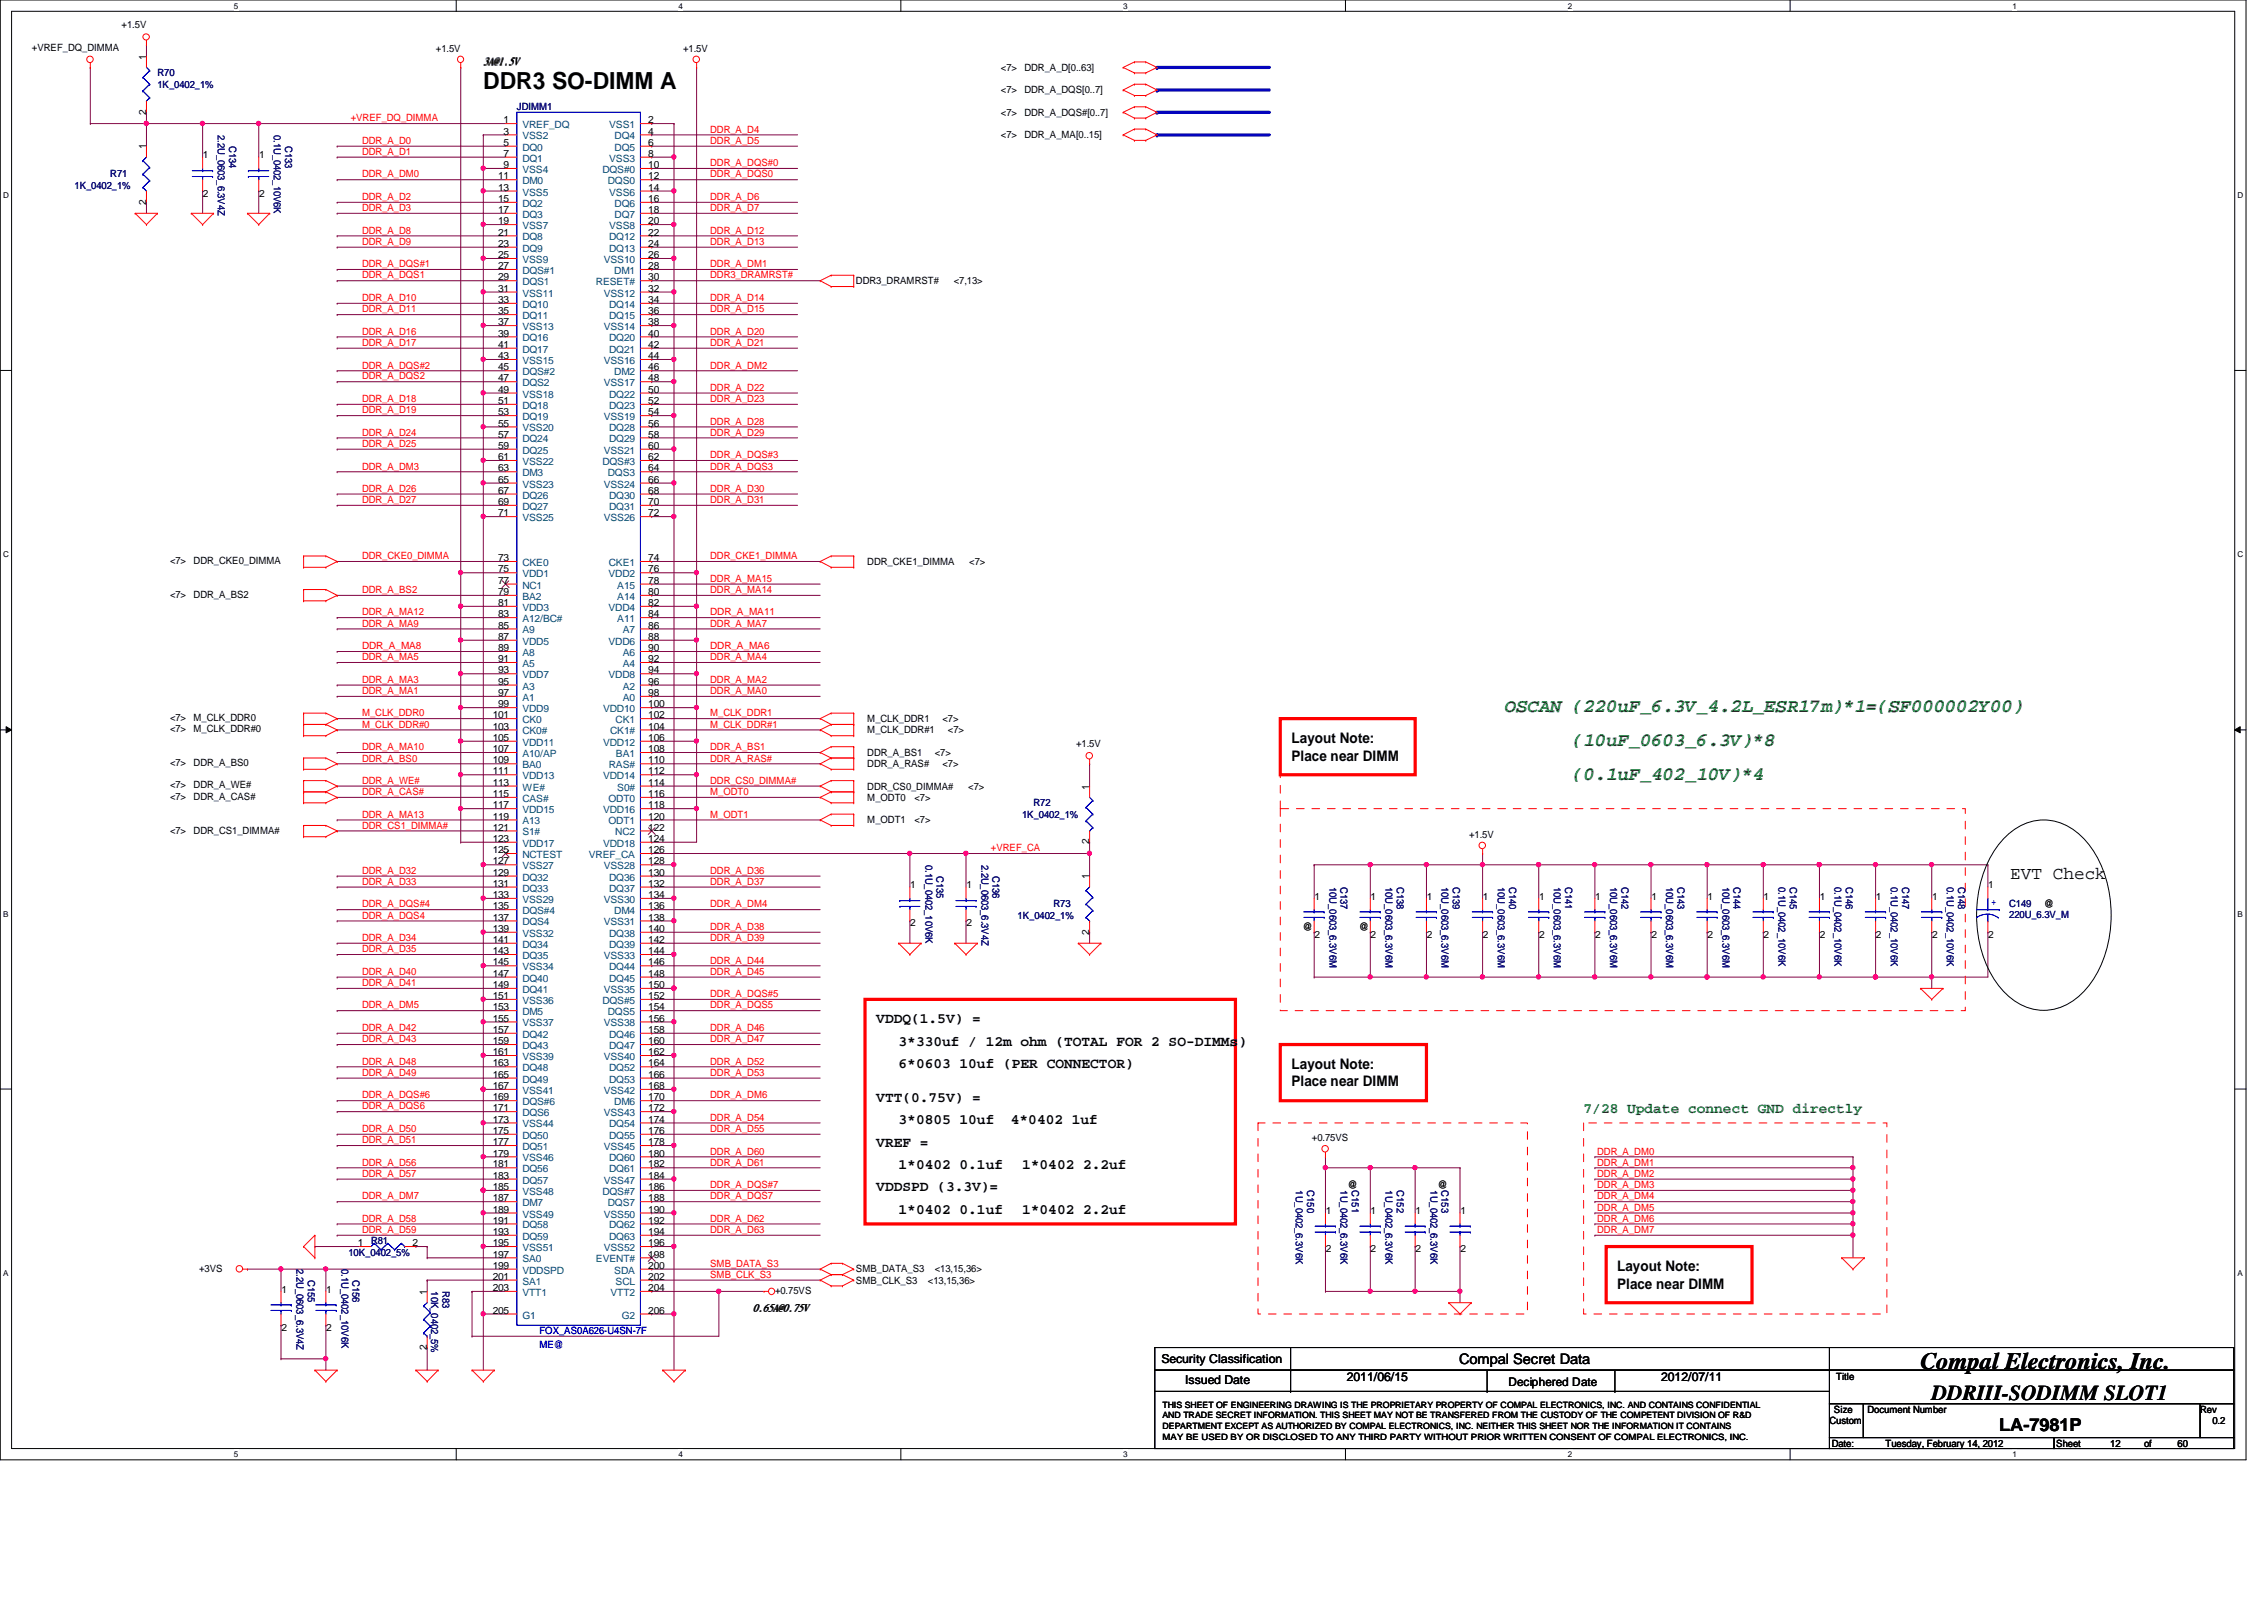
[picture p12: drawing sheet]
<svg xmlns="http://www.w3.org/2000/svg" width="297mm" height="210mm" viewBox="0 0 297 210" stroke-linecap="round" stroke-linejoin="round" font-family="sans-serif">
<defs><g id="words">
<g font-size="3.1">
<text x="63.4" y="11.7">DDR3 SO-DIMM A</text>
<text x="252" y="179.6">Compal Electronics, Inc.</text>
</g>
<text font-size="2.8" x="253.4" y="183.7">DDRIII-SODIMM SLOT1</text>
<g font-size="2.5" fill="#008000">
<text x="197.4" y="93.4">OSCAN (220uF_6.3V_4.2L_ESR17m)*1=(SF000002Y00)</text>
<text x="206.3" y="97.8">(10uF_0603_6.3V)*8</text>
<text x="206.3" y="102.3">(0.1uF_402_10V)*4</text>
</g>
<g font-size="2.3">
<text x="263.7" y="115.4">EVT Check</text>
<text x="262.3" y="187.8">LA-7981P</text>
</g>
<g font-size="1.9">
<text x="169.5" y="97.5">Layout Note:</text>
<text x="169.5" y="99.8">Place near DIMM</text>
<text x="115" y="134.2">VDDQ(1.5V) =</text>
<text x="117.9" y="137.2">3*330uf / 12m ohm (TOTAL FOR 2 SO-DIMMs)</text>
<text x="117.9" y="140.1">6*0603 10uf (PER CONNECTOR)</text>
<text x="169.5" y="140.3">Layout Note:</text>
<text x="169.5" y="142.5">Place near DIMM</text>
<text x="115" y="144.5">VTT(0.75V) =</text>
<text x="117.9" y="147.4">3*0805 10uf</text>
<text x="132.6" y="147.4">4*0402 1uf</text>
<text x="115" y="150.4">VREF =</text>
<text x="117.9" y="153.4">1*0402 0.1uf</text>
<text x="134.1" y="153.4">1*0402 2.2uf</text>
<text x="115" y="156.3">VDDSPD (3.3V)=</text>
<text x="117.9" y="159.3">1*0402 0.1uf</text>
<text x="134.1" y="159.3">1*0402 2.2uf</text>
<text x="212.2" y="166.8">Layout Note:</text>
<text x="212.2" y="169.1">Place near DIMM</text>
<text x="191.4" y="178.9">Compal Secret Data</text>
</g>
<text font-size="1.9" fill="#008000" x="207.8" y="146">7/28 Update connect GND directly</text>
<g font-size="1.6">
<text x="152.4" y="178.8">Security Classification</text>
<text x="155.5" y="181.6">Issued Date</text>
<text x="176.7" y="181.2">2011/06/15</text>
<text x="197.9" y="181.8">Deciphered Date</text>
<text x="217.9" y="181.2">2012/07/11</text>
</g>
<g font-size="1.4">
<text x="63.5" y="8.4">3A@1.5V</text>
<text x="98.8" y="172">0.65A@0.75V</text>
</g>
<g font-size="1.3">
<text x="16" y="3.7">+1.5V</text>
<text x="4.2" y="6.6">+VREF_DQ_DIMMA</text>
<text x="19.2" y="7.8" transform="rotate(-90 19.2 7.8)">1</text>
<text x="57.2" y="6.8">+1.5V</text>
<text x="89.6" y="6.8">+1.5V</text>
<text x="131.3" y="9.3">&lt;7&gt;</text>
<text x="134.4" y="9.3">DDR_A_D[0..63]</text>
<text x="19.2" y="15" transform="rotate(-90 19.2 15)">2</text>
<text x="66.1" y="16.2">1</text>
<text x="66.1" y="17.7">3</text>
<text x="85" y="16.2">2</text>
<text x="85" y="17.7">4</text>
<text x="131.3" y="15.2">&lt;7&gt;</text>
<text x="131.3" y="12.2">&lt;7&gt;</text>
<text x="134.4" y="15.2">DDR_A_DQS#[0..7]</text>
<text x="134.4" y="12.2">DDR_A_DQS[0..7]</text>
<text x="19.2" y="19.6" transform="rotate(-90 19.2 19.6)">1</text>
<text x="26.6" y="20.8">1</text>
<text x="34" y="20.8">1</text>
<text x="65.4" y="23.5">11</text>
<text x="66.1" y="19.1">5</text>
<text x="66.1" y="20.6">7</text>
<text x="66.1" y="22.1">9</text>
<text x="85" y="19.1">6</text>
<text x="85" y="20.6">8</text>
<text x="85" y="22.1">10</text>
<text x="85" y="23.5">12</text>
<text x="131.3" y="18.1">&lt;7&gt;</text>
<text x="134.4" y="18.1">DDR_A_MA[0..15]</text>
<text x="19.2" y="26.8" transform="rotate(-90 19.2 26.8)">2</text>
<text x="26.6" y="25.8">2</text>
<text x="34" y="25.8">2</text>
<text x="65.4" y="25">13</text>
<text x="65.4" y="26.5">15</text>
<text x="65.4" y="27.9">17</text>
<text x="65.4" y="29.4">19</text>
<text x="85" y="25">14</text>
<text x="85" y="26.5">16</text>
<text x="85" y="27.9">18</text>
<text x="85" y="29.4">20</text>
<text x="65.4" y="30.9">21</text>
<text x="65.4" y="32.4">23</text>
<text x="65.4" y="33.9">25</text>
<text x="65.4" y="35.3">27</text>
<text x="85" y="30.9">22</text>
<text x="85" y="32.4">24</text>
<text x="85" y="33.9">26</text>
<text x="85" y="35.3">28</text>
<text x="65.4" y="36.8">29</text>
<text x="65.4" y="38.3">31</text>
<text x="65.4" y="39.8">33</text>
<text x="65.4" y="41.2">35</text>
<text x="85" y="36.8">30</text>
<text x="85" y="38.3">32</text>
<text x="85" y="39.8">34</text>
<text x="85" y="41.2">36</text>
<text x="112.3" y="37.3">DDR3_DRAMRST#</text>
<text x="125.1" y="37.3">&lt;7,13&gt;</text>
<text x="65.4" y="42.7">37</text>
<text x="65.4" y="44.2">39</text>
<text x="65.4" y="45.6">41</text>
<text x="65.4" y="47.1">43</text>
<text x="85" y="42.7">38</text>
<text x="85" y="44.2">40</text>
<text x="85" y="45.6">42</text>
<text x="85" y="47.1">44</text>
<text x="65.4" y="48.6">45</text>
<text x="65.4" y="50">47</text>
<text x="65.4" y="51.5">49</text>
<text x="65.4" y="53">51</text>
<text x="85" y="48.6">46</text>
<text x="85" y="50">48</text>
<text x="85" y="51.5">50</text>
<text x="85" y="53">52</text>
<text x="65.4" y="54.5">53</text>
<text x="65.4" y="56">55</text>
<text x="65.4" y="57.4">57</text>
<text x="65.4" y="58.9">59</text>
<text x="85" y="54.5">54</text>
<text x="85" y="56">56</text>
<text x="85" y="57.4">58</text>
<text x="85" y="58.9">60</text>
<text x="65.4" y="60.4">61</text>
<text x="65.4" y="61.8">63</text>
<text x="65.4" y="63.3">65</text>
<text x="65.4" y="64.8">67</text>
<text x="85" y="60.4">62</text>
<text x="85" y="61.8">64</text>
<text x="85" y="63.3">66</text>
<text x="85" y="64.8">68</text>
<text x="65.4" y="66.3">69</text>
<text x="65.4" y="67.7">71</text>
<text x="85" y="66.3">70</text>
<text x="85" y="67.7">72</text>
<text x="22.3" y="74">&lt;7&gt;</text>
<text x="25.4" y="74">DDR_CKE0_DIMMA</text>
<text x="65.4" y="73.6">73</text>
<text x="65.4" y="75.1">75</text>
<text x="65.4" y="76.6">77</text>
<text x="85" y="73.6">74</text>
<text x="85" y="75.1">76</text>
<text x="85" y="76.6">78</text>
<text x="113.8" y="74.1">DDR_CKE1_DIMMA</text>
<text x="127.2" y="74.1">&lt;7&gt;</text>
<text x="22.3" y="78.4">&lt;7&gt;</text>
<text x="25.4" y="78.4">DDR_A_BS2</text>
<text x="65.4" y="81">83</text>
<text x="65.4" y="82.5">85</text>
<text x="65.4" y="83.9">87</text>
<text x="65.4" y="78.1">79</text>
<text x="65.4" y="79.5">81</text>
<text x="85" y="81">84</text>
<text x="85" y="82.5">86</text>
<text x="85" y="83.9">88</text>
<text x="85" y="78.1">80</text>
<text x="85" y="79.5">82</text>
<text x="65.4" y="85.4">89</text>
<text x="65.4" y="86.9">91</text>
<text x="65.4" y="88.3">93</text>
<text x="65.4" y="89.8">95</text>
<text x="85" y="85.4">90</text>
<text x="85" y="86.9">92</text>
<text x="85" y="88.3">94</text>
<text x="85" y="89.8">96</text>
<text x="22.3" y="94.6">&lt;7&gt;</text>
<text x="25.4" y="94.6">M_CLK_DDR0</text>
<text x="64.6" y="94.2">101</text>
<text x="64.6" y="95.7">103</text>
<text x="65.4" y="91.3">97</text>
<text x="65.4" y="92.8">99</text>
<text x="85" y="91.3">98</text>
<text x="85" y="92.8">100</text>
<text x="85" y="94.2">102</text>
<text x="85" y="95.7">104</text>
<text x="113.8" y="94.7">M_CLK_DDR1</text>
<text x="123.7" y="94.7">&lt;7&gt;</text>
<text x="22.3" y="96.1">&lt;7&gt;</text>
<text x="22.3" y="100.5">&lt;7&gt;</text>
<text x="25.4" y="96.1">M_CLK_DDR#0</text>
<text x="25.4" y="100.5">DDR_A_BS0</text>
<text x="64.6" y="97.2">105</text>
<text x="64.6" y="98.7">107</text>
<text x="64.6" y="100.2">109</text>
<text x="64.6" y="101.6">111</text>
<text x="85" y="97.2">106</text>
<text x="85" y="98.7">108</text>
<text x="85" y="100.2">110</text>
<text x="85" y="101.6">112</text>
<text x="113.8" y="99.1">DDR_A_BS1</text>
<text x="113.8" y="100.6">DDR_A_RAS#</text>
<text x="113.8" y="96.2">M_CLK_DDR#1</text>
<text x="122.6" y="99.1">&lt;7&gt;</text>
<text x="123.7" y="100.6">&lt;7&gt;</text>
<text x="124.4" y="96.2">&lt;7&gt;</text>
<text x="141.2" y="98">+1.5V</text>
<text x="22.3" y="103.4">&lt;7&gt;</text>
<text x="22.3" y="104.9">&lt;7&gt;</text>
<text x="25.4" y="103.4">DDR_A_WE#</text>
<text x="25.4" y="104.9">DDR_A_CAS#</text>
<text x="64.6" y="103.1">113</text>
<text x="64.6" y="104.6">115</text>
<text x="64.6" y="106">117</text>
<text x="64.6" y="107.5">119</text>
<text x="85" y="103.1">114</text>
<text x="85" y="104.6">116</text>
<text x="85" y="106">118</text>
<text x="85" y="107.5">120</text>
<text x="113.8" y="103.6">DDR_CS0_DIMMA#</text>
<text x="113.8" y="105.1">M_ODT0</text>
<text x="113.8" y="108">M_ODT1</text>
<text x="120" y="105.1">&lt;7&gt;</text>
<text x="120" y="108">&lt;7&gt;</text>
<text x="127" y="103.6">&lt;7&gt;</text>
<text x="142.9" y="103.6" transform="rotate(-90 142.9 103.6)">1</text>
<text x="22.3" y="109.3">&lt;7&gt;</text>
<text x="25.4" y="109.3">DDR_CS1_DIMMA#</text>
<text x="64.6" y="109">121</text>
<text x="64.6" y="110.4">123</text>
<text x="64.6" y="111.9">125</text>
<text x="64.6" y="113.4">127</text>
<text x="85" y="109">122</text>
<text x="85" y="110.4">124</text>
<text x="85" y="111.9">126</text>
<text x="85" y="113.4">128</text>
<text x="142.9" y="110.8" transform="rotate(-90 142.9 110.8)">2</text>
<text x="192.7" y="109.9">+1.5V</text>
<text x="64.6" y="114.9">129</text>
<text x="64.6" y="116.3">131</text>
<text x="64.6" y="117.8">133</text>
<text x="64.6" y="119.3">135</text>
<text x="85" y="114.9">130</text>
<text x="85" y="116.3">132</text>
<text x="85" y="117.8">134</text>
<text x="85" y="119.3">136</text>
<text x="119.4" y="116.5">1</text>
<text x="126.8" y="116.5">1</text>
<text x="142.9" y="115.4" transform="rotate(-90 142.9 115.4)">1</text>
<text x="172.5" y="118">1</text>
<text x="179.8" y="118">1</text>
<text x="187.2" y="118">1</text>
<text x="194.6" y="118">1</text>
<text x="201.9" y="118">1</text>
<text x="209.3" y="118">1</text>
<text x="216.7" y="118">1</text>
<text x="224" y="118">1</text>
<text x="231.4" y="118">1</text>
<text x="238.8" y="118">1</text>
<text x="246.1" y="118">1</text>
<text x="253.5" y="118">1</text>
<text x="260.9" y="116.5">1</text>
<text x="268.2" y="119">@</text>
<text x="64.6" y="120.8">137</text>
<text x="64.6" y="122.3">139</text>
<text x="64.6" y="123.7">141</text>
<text x="64.6" y="125.2">143</text>
<text x="85" y="120.8">138</text>
<text x="85" y="122.3">140</text>
<text x="85" y="123.7">142</text>
<text x="85" y="125.2">144</text>
<text x="119.4" y="121.5">2</text>
<text x="126.8" y="121.5">2</text>
<text x="142.9" y="122.6" transform="rotate(-90 142.9 122.6)">2</text>
<text x="170.9" y="122">@</text>
<text x="172.5" y="123">2</text>
<text x="178.3" y="122">@</text>
<text x="179.8" y="123">2</text>
<text x="187.2" y="123">2</text>
<text x="194.6" y="123">2</text>
<text x="201.9" y="123">2</text>
<text x="209.3" y="123">2</text>
<text x="216.7" y="123">2</text>
<text x="224" y="123">2</text>
<text x="231.4" y="123">2</text>
<text x="238.8" y="123">2</text>
<text x="246.1" y="123">2</text>
<text x="253.5" y="123">2</text>
<text x="260.9" y="123">2</text>
<text x="64.6" y="126.7">145</text>
<text x="64.6" y="128.1">147</text>
<text x="64.6" y="129.6">149</text>
<text x="64.6" y="131.1">151</text>
<text x="85" y="126.7">146</text>
<text x="85" y="128.1">148</text>
<text x="85" y="129.6">150</text>
<text x="85" y="131.1">152</text>
<text x="64.6" y="132.5">153</text>
<text x="64.6" y="134">155</text>
<text x="64.6" y="135.5">157</text>
<text x="64.6" y="137">159</text>
<text x="85" y="132.5">154</text>
<text x="85" y="134">156</text>
<text x="85" y="135.5">158</text>
<text x="85" y="137">160</text>
<text x="64.6" y="138.4">161</text>
<text x="64.6" y="139.9">163</text>
<text x="64.6" y="141.4">165</text>
<text x="64.6" y="142.9">167</text>
<text x="85" y="138.4">162</text>
<text x="85" y="139.9">164</text>
<text x="85" y="141.4">166</text>
<text x="85" y="142.9">168</text>
<text x="64.6" y="144.4">169</text>
<text x="64.6" y="145.8">171</text>
<text x="64.6" y="147.3">173</text>
<text x="64.6" y="148.8">175</text>
<text x="85" y="144.4">170</text>
<text x="85" y="145.8">172</text>
<text x="85" y="147.3">174</text>
<text x="85" y="148.8">176</text>
<text x="172.1" y="149.7">+0.75VS</text>
<text x="64.6" y="150.2">177</text>
<text x="64.6" y="151.7">179</text>
<text x="64.6" y="153.2">181</text>
<text x="64.6" y="154.6">183</text>
<text x="85" y="150.2">178</text>
<text x="85" y="151.7">180</text>
<text x="85" y="153.2">182</text>
<text x="85" y="154.6">184</text>
<text x="176.8" y="155.9">@</text>
<text x="188.6" y="155.9">@</text>
<text x="64.6" y="156.1">185</text>
<text x="64.6" y="157.6">187</text>
<text x="64.6" y="159.1">189</text>
<text x="64.6" y="160.5">191</text>
<text x="85" y="156.1">186</text>
<text x="85" y="157.6">188</text>
<text x="85" y="159.1">190</text>
<text x="85" y="160.5">192</text>
<text x="173.9" y="159.3">1</text>
<text x="179.8" y="159.3">1</text>
<text x="185.7" y="159.3">1</text>
<text x="191.6" y="159.3">1</text>
<text x="26.1" y="166.9">+3VS</text>
<text x="46.9" y="163.5">1</text>
<text x="54.1" y="163.5">2</text>
<text x="64.6" y="162">193</text>
<text x="64.6" y="163.5">195</text>
<text x="64.6" y="165">197</text>
<text x="64.6" y="166.5">199</text>
<text x="64.6" y="167.9">201</text>
<text x="85" y="162">194</text>
<text x="85" y="163.5">196</text>
<text x="85" y="165">198</text>
<text x="85" y="166.5">200</text>
<text x="85" y="167.9">202</text>
<text x="112.3" y="166.9">SMB_DATA_S3</text>
<text x="122.6" y="166.9">&lt;13,15,36&gt;</text>
<text x="173.9" y="164.3">2</text>
<text x="179.8" y="164.3">2</text>
<text x="185.7" y="164.3">2</text>
<text x="191.6" y="164.3">2</text>
<text x="36.9" y="169.6">1</text>
<text x="42.8" y="169.6">1</text>
<text x="56" y="169.9" transform="rotate(-90 56 169.9)">1</text>
<text x="64.6" y="169.4">203</text>
<text x="64.6" y="172.3">205</text>
<text x="85" y="169.4">204</text>
<text x="85" y="172.3">206</text>
<text x="101.7" y="169.7">+0.75VS</text>
<text x="112.3" y="168.4">SMB_CLK_S3</text>
<text x="121.7" y="168.4">&lt;13,15,36&gt;</text>
<text x="36.9" y="174.6">2</text>
<text x="42.8" y="174.6">2</text>
<text x="56" y="177.1" transform="rotate(-90 56 177.1)">2</text>
<text x="240.6" y="185.3">Size</text>
<text x="240.9" y="181.1">Title</text>
<text x="245" y="185.3">Document Number</text>
<text x="288.7" y="185.3">Rev</text>
<text x="240" y="186.8">Custom</text>
<text x="240.3" y="189.8">Date:</text>
<text x="247.4" y="189.8">Tuesday, February 14, 2012</text>
<text x="269.8" y="189.8">Sheet</text>
<text x="276.9" y="189.8">12</text>
<text x="281.3" y="189.8">of</text>
<text x="285.7" y="189.8">60</text>
<text x="290.3" y="186.8">0.2</text>
</g>
<g font-size="1.3" fill="#000080">
<text x="20.7" y="10">R70</text>
<text x="20.7" y="11.5">1K_0402_1%</text>
<text x="28.6" y="17.7" transform="rotate(90 28.6 17.7)">2.2U_0603_6.3V4Z</text>
<text x="35.9" y="17.7" transform="rotate(90 35.9 17.7)">0.1U_0402_10V6K</text>
<text x="67.8" y="14.4">JDIMM1</text>
<text x="14.5" y="23.3">R71</text>
<text x="30.1" y="19.2" transform="rotate(90 30.1 19.2)">C134</text>
<text x="37.4" y="19.2" transform="rotate(90 37.4 19.2)">C133</text>
<text x="9.8" y="24.8">1K_0402_1%</text>
<text x="134.1" y="107.3">1K_0402_1%</text>
<text x="135.6" y="105.8">R72</text>
<text x="121.4" y="113.5" transform="rotate(90 121.4 113.5)">0.1U_0402_10V6K</text>
<text x="128.8" y="113.5" transform="rotate(90 128.8 113.5)">2.2U_0603_6.3V4Z</text>
<text x="122.8" y="114.9" transform="rotate(90 122.8 114.9)">C135</text>
<text x="130.2" y="114.9" transform="rotate(90 130.2 114.9)">C136</text>
<text x="138.2" y="119">R73</text>
<text x="174.4" y="116.4" transform="rotate(90 174.4 116.4)">10U_0603_6.3V6M</text>
<text x="175.9" y="116.4" transform="rotate(90 175.9 116.4)">C137</text>
<text x="181.8" y="116.4" transform="rotate(90 181.8 116.4)">10U_0603_6.3V6M</text>
<text x="183.3" y="116.4" transform="rotate(90 183.3 116.4)">C138</text>
<text x="189.1" y="116.4" transform="rotate(90 189.1 116.4)">10U_0603_6.3V6M</text>
<text x="190.6" y="116.4" transform="rotate(90 190.6 116.4)">C139</text>
<text x="196.5" y="116.4" transform="rotate(90 196.5 116.4)">10U_0603_6.3V6M</text>
<text x="198" y="116.4" transform="rotate(90 198 116.4)">C140</text>
<text x="203.9" y="116.4" transform="rotate(90 203.9 116.4)">10U_0603_6.3V6M</text>
<text x="205.4" y="116.4" transform="rotate(90 205.4 116.4)">C141</text>
<text x="211.2" y="116.4" transform="rotate(90 211.2 116.4)">10U_0603_6.3V6M</text>
<text x="212.7" y="116.4" transform="rotate(90 212.7 116.4)">C142</text>
<text x="218.6" y="116.4" transform="rotate(90 218.6 116.4)">10U_0603_6.3V6M</text>
<text x="220.1" y="116.4" transform="rotate(90 220.1 116.4)">C143</text>
<text x="226" y="116.4" transform="rotate(90 226 116.4)">10U_0603_6.3V6M</text>
<text x="227.5" y="116.4" transform="rotate(90 227.5 116.4)">C144</text>
<text x="233.3" y="116.4" transform="rotate(90 233.3 116.4)">0.1U_0402_10V6K</text>
<text x="234.8" y="116.4" transform="rotate(90 234.8 116.4)">C145</text>
<text x="240.7" y="116.4" transform="rotate(90 240.7 116.4)">0.1U_0402_10V6K</text>
<text x="242.2" y="116.4" transform="rotate(90 242.2 116.4)">C146</text>
<text x="248.1" y="116.4" transform="rotate(90 248.1 116.4)">0.1U_0402_10V6K</text>
<text x="249.6" y="116.4" transform="rotate(90 249.6 116.4)">C147</text>
<text x="255.4" y="116.4" transform="rotate(90 255.4 116.4)">0.1U_0402_10V6K</text>
<text x="256.9" y="116.4" transform="rotate(90 256.9 116.4)">C148</text>
<text x="263.6" y="119">C149</text>
<text x="133.5" y="120.5">1K_0402_1%</text>
<text x="263.6" y="120.4">220U_6.3V_M</text>
<text x="170" y="156.2" transform="rotate(90 170 156.2)">1U_0402_6.3V6K</text>
<text x="171.5" y="156.2" transform="rotate(90 171.5 156.2)">C150</text>
<text x="175.9" y="156.2" transform="rotate(90 175.9 156.2)">1U_0402_6.3V6K</text>
<text x="177.4" y="156.2" transform="rotate(90 177.4 156.2)">C151</text>
<text x="181.8" y="156.2" transform="rotate(90 181.8 156.2)">1U_0402_6.3V6K</text>
<text x="183.3" y="156.2" transform="rotate(90 183.3 156.2)">C152</text>
<text x="187.7" y="156.2" transform="rotate(90 187.7 156.2)">1U_0402_6.3V6K</text>
<text x="189.1" y="156.2" transform="rotate(90 189.1 156.2)">C153</text>
<text x="38.9" y="166.5" transform="rotate(90 38.9 166.5)">2.2U_0603_6.3V4Z</text>
<text x="40.4" y="167.9" transform="rotate(90 40.4 167.9)">C155</text>
<text x="44.8" y="166.5" transform="rotate(90 44.8 166.5)">0.1U_0402_10V6K</text>
<text x="45.7" y="164.7">10K_0402_5%</text>
<text x="46.3" y="167.9" transform="rotate(90 46.3 167.9)">C156</text>
<text x="48.7" y="163.2">R81</text>
<text x="56.6" y="169.4" transform="rotate(90 56.6 169.4)">10K_0402_5%</text>
<text x="58" y="169.4" transform="rotate(90 58 169.4)">R83</text>
</g>
<g font-size="1.3" fill="#f00">
<text x="46" y="15.9">+VREF_DQ_DIMMA</text>
<text x="93.2" y="17.4">DDR_A_D4</text>
<text x="47.5" y="18.9">DDR_A_D0</text>
<text x="47.5" y="23.3">DDR_A_DM0</text>
<text x="47.5" y="20.3">DDR_A_D1</text>
<text x="93.2" y="23.3">DDR_A_DQS0</text>
<text x="93.2" y="18.9">DDR_A_D5</text>
<text x="93.2" y="21.8">DDR_A_DQS#0</text>
<text x="47.5" y="27.7">DDR_A_D3</text>
<text x="47.5" y="26.2">DDR_A_D2</text>
<text x="93.2" y="26.2">DDR_A_D6</text>
<text x="93.2" y="27.7">DDR_A_D7</text>
<text x="47.5" y="32.1">DDR_A_D9</text>
<text x="47.5" y="35.1">DDR_A_DQS#1</text>
<text x="47.5" y="30.6">DDR_A_D8</text>
<text x="93.2" y="30.6">DDR_A_D12</text>
<text x="93.2" y="35.1">DDR_A_DM1</text>
<text x="93.2" y="32.1">DDR_A_D13</text>
<text x="47.5" y="39.5">DDR_A_D10</text>
<text x="47.5" y="41">DDR_A_D11</text>
<text x="47.5" y="36.5">DDR_A_DQS1</text>
<text x="93.2" y="36.5">DDR3_DRAMRST#</text>
<text x="93.2" y="41">DDR_A_D15</text>
<text x="93.2" y="39.5">DDR_A_D14</text>
<text x="47.5" y="43.9">DDR_A_D16</text>
<text x="47.5" y="45.4">DDR_A_D17</text>
<text x="93.2" y="43.9">DDR_A_D20</text>
<text x="93.2" y="45.4">DDR_A_D21</text>
<text x="47.5" y="49.8">DDR_A_DQS2</text>
<text x="47.5" y="52.7">DDR_A_D18</text>
<text x="47.5" y="48.3">DDR_A_DQS#2</text>
<text x="93.2" y="48.3">DDR_A_DM2</text>
<text x="93.2" y="52.7">DDR_A_D23</text>
<text x="93.2" y="51.3">DDR_A_D22</text>
<text x="47.5" y="54.2">DDR_A_D19</text>
<text x="47.5" y="57.1">DDR_A_D24</text>
<text x="47.5" y="58.6">DDR_A_D25</text>
<text x="93.2" y="55.7">DDR_A_D28</text>
<text x="93.2" y="57.1">DDR_A_D29</text>
<text x="47.5" y="66">DDR_A_D27</text>
<text x="47.5" y="61.6">DDR_A_DM3</text>
<text x="47.5" y="64.5">DDR_A_D26</text>
<text x="93.2" y="66">DDR_A_D31</text>
<text x="93.2" y="64.5">DDR_A_D30</text>
<text x="93.2" y="61.6">DDR_A_DQS3</text>
<text x="93.2" y="60.1">DDR_A_DQS#3</text>
<text x="47.5" y="73.4">DDR_CKE0_DIMMA</text>
<text x="47.5" y="77.8">DDR_A_BS2</text>
<text x="93.2" y="77.8">DDR_A_MA14</text>
<text x="93.2" y="73.4">DDR_CKE1_DIMMA</text>
<text x="93.2" y="76.3">DDR_A_MA15</text>
<text x="47.5" y="82.2">DDR_A_MA9</text>
<text x="47.5" y="80.7">DDR_A_MA12</text>
<text x="93.2" y="82.2">DDR_A_MA7</text>
<text x="93.2" y="80.7">DDR_A_MA11</text>
<text x="47.5" y="89.6">DDR_A_MA3</text>
<text x="47.5" y="85.2">DDR_A_MA8</text>
<text x="47.5" y="86.6">DDR_A_MA5</text>
<text x="93.2" y="85.2">DDR_A_MA6</text>
<text x="93.2" y="86.6">DDR_A_MA4</text>
<text x="93.2" y="89.6">DDR_A_MA2</text>
<text x="47.5" y="91.1">DDR_A_MA1</text>
<text x="47.5" y="94">M_CLK_DDR0</text>
<text x="47.5" y="95.5">M_CLK_DDR#0</text>
<text x="93.2" y="91.1">DDR_A_MA0</text>
<text x="93.2" y="94">M_CLK_DDR1</text>
<text x="93.2" y="95.5">M_CLK_DDR#1</text>
<text x="47.5" y="98.4">DDR_A_MA10</text>
<text x="47.5" y="99.9">DDR_A_BS0</text>
<text x="93.2" y="98.4">DDR_A_BS1</text>
<text x="93.2" y="99.9">DDR_A_RAS#</text>
<text x="47.5" y="102.8">DDR_A_WE#</text>
<text x="47.5" y="104.3">DDR_A_CAS#</text>
<text x="47.5" y="107.3">DDR_A_MA13</text>
<text x="93.2" y="102.8">DDR_CS0_DIMMA#</text>
<text x="93.2" y="104.3">M_ODT0</text>
<text x="93.2" y="107.3">M_ODT1</text>
<text x="47.5" y="108.7">DDR_CS1_DIMMA#</text>
<text x="130" y="111.7">+VREF_CA</text>
<text x="47.5" y="116.1">DDR_A_D33</text>
<text x="47.5" y="119">DDR_A_DQS#4</text>
<text x="47.5" y="114.6">DDR_A_D32</text>
<text x="93.2" y="119">DDR_A_DM4</text>
<text x="93.2" y="116.1">DDR_A_D37</text>
<text x="93.2" y="114.6">DDR_A_D36</text>
<text x="47.5" y="123.4">DDR_A_D34</text>
<text x="47.5" y="124.9">DDR_A_D35</text>
<text x="47.5" y="120.5">DDR_A_DQS4</text>
<text x="93.2" y="123.4">DDR_A_D39</text>
<text x="93.2" y="122">DDR_A_D38</text>
<text x="47.5" y="127.9">DDR_A_D40</text>
<text x="47.5" y="129.4">DDR_A_D41</text>
<text x="93.2" y="130.8">DDR_A_DQS#5</text>
<text x="93.2" y="126.4">DDR_A_D44</text>
<text x="93.2" y="127.9">DDR_A_D45</text>
<text x="47.5" y="132.3">DDR_A_DM5</text>
<text x="47.5" y="136.7">DDR_A_D43</text>
<text x="47.5" y="135.3">DDR_A_D42</text>
<text x="93.2" y="135.3">DDR_A_D46</text>
<text x="93.2" y="132.3">DDR_A_DQS5</text>
<text x="93.2" y="136.7">DDR_A_D47</text>
<text x="47.5" y="141.1">DDR_A_D49</text>
<text x="47.5" y="139.7">DDR_A_D48</text>
<text x="93.2" y="139.7">DDR_A_D52</text>
<text x="93.2" y="141.1">DDR_A_D53</text>
<text x="47.5" y="150">DDR_A_D51</text>
<text x="47.5" y="144.1">DDR_A_DQS#6</text>
<text x="47.5" y="148.5">DDR_A_D50</text>
<text x="47.5" y="145.5">DDR_A_DQS6</text>
<text x="93.2" y="147">DDR_A_D54</text>
<text x="93.2" y="148.5">DDR_A_D55</text>
<text x="93.2" y="144.1">DDR_A_DM6</text>
<text x="47.5" y="154.4">DDR_A_D57</text>
<text x="47.5" y="152.9">DDR_A_D56</text>
<text x="93.2" y="155.9">DDR_A_DQS#7</text>
<text x="93.2" y="151.5">DDR_A_D60</text>
<text x="93.2" y="152.9">DDR_A_D61</text>
<text x="209.5" y="151.5">DDR_A_DM0</text>
<text x="209.5" y="152.9">DDR_A_DM1</text>
<text x="209.5" y="154.4">DDR_A_DM2</text>
<text x="209.5" y="155.9">DDR_A_DM3</text>
<text x="47.5" y="161.8">DDR_A_D59</text>
<text x="47.5" y="160.3">DDR_A_D58</text>
<text x="47.5" y="157.4">DDR_A_DM7</text>
<text x="93.2" y="157.4">DDR_A_DQS7</text>
<text x="93.2" y="160.3">DDR_A_D62</text>
<text x="93.2" y="161.8">DDR_A_D63</text>
<text x="209.5" y="157.4">DDR_A_DM4</text>
<text x="209.5" y="158.8">DDR_A_DM5</text>
<text x="209.5" y="160.3">DDR_A_DM6</text>
<text x="209.5" y="161.8">DDR_A_DM7</text>
<text x="93.2" y="167.6">SMB_CLK_S3</text>
<text x="93.2" y="166.2">SMB_DATA_S3</text>
</g>
<g font-size="1.3" fill="#004080">
<text x="68.5" y="16.8">VREF_DQ</text>
<text x="79.9" y="16.8">VSS1</text>
<text x="68.5" y="18.3">VSS2</text>
<text x="68.5" y="19.8">DQ0</text>
<text x="68.5" y="21.2">DQ1</text>
<text x="68.5" y="22.7">VSS4</text>
<text x="79" y="22.7">DQS#0</text>
<text x="79.9" y="21.2">VSS3</text>
<text x="80.6" y="18.3">DQ4</text>
<text x="80.6" y="19.8">DQ5</text>
<text x="68.5" y="24.2">DM0</text>
<text x="68.5" y="25.7">VSS5</text>
<text x="68.5" y="27.1">DQ2</text>
<text x="68.5" y="28.6">DQ3</text>
<text x="79.8" y="24.2">DQS0</text>
<text x="79.9" y="25.7">VSS6</text>
<text x="80.6" y="27.1">DQ6</text>
<text x="80.6" y="28.6">DQ7</text>
<text x="68.5" y="30.1">VSS7</text>
<text x="68.5" y="31.5">DQ8</text>
<text x="68.5" y="33">DQ9</text>
<text x="68.5" y="34.5">VSS9</text>
<text x="68.5" y="35.9">DQS#1</text>
<text x="79.2" y="34.5">VSS10</text>
<text x="79.9" y="30.1">VSS8</text>
<text x="79.9" y="31.5">DQ12</text>
<text x="79.9" y="33">DQ13</text>
<text x="80.6" y="35.9">DM1</text>
<text x="68.5" y="37.4">DQS1</text>
<text x="68.5" y="38.9">VSS11</text>
<text x="68.5" y="40.4">DQ10</text>
<text x="68.5" y="41.9">DQ11</text>
<text x="78.2" y="37.4">RESET#</text>
<text x="79.2" y="38.9">VSS12</text>
<text x="79.9" y="40.4">DQ14</text>
<text x="79.9" y="41.9">DQ15</text>
<text x="68.5" y="43.3">VSS13</text>
<text x="68.5" y="44.8">DQ16</text>
<text x="68.5" y="46.3">DQ17</text>
<text x="68.5" y="47.8">VSS15</text>
<text x="79.2" y="43.3">VSS14</text>
<text x="79.2" y="47.8">VSS16</text>
<text x="79.9" y="44.8">DQ20</text>
<text x="79.9" y="46.3">DQ21</text>
<text x="68.5" y="49.2">DQS#2</text>
<text x="68.5" y="50.7">DQS2</text>
<text x="68.5" y="52.2">VSS18</text>
<text x="68.5" y="53.6">DQ18</text>
<text x="79.2" y="50.7">VSS17</text>
<text x="79.9" y="52.2">DQ22</text>
<text x="79.9" y="53.6">DQ23</text>
<text x="80.6" y="49.2">DM2</text>
<text x="68.5" y="55.1">DQ19</text>
<text x="68.5" y="56.6">VSS20</text>
<text x="68.5" y="58">DQ24</text>
<text x="68.5" y="59.5">DQ25</text>
<text x="79.2" y="55.1">VSS19</text>
<text x="79.2" y="59.5">VSS21</text>
<text x="79.9" y="56.6">DQ28</text>
<text x="79.9" y="58">DQ29</text>
<text x="68.5" y="61">VSS22</text>
<text x="68.5" y="62.5">DM3</text>
<text x="68.5" y="64">VSS23</text>
<text x="68.5" y="65.4">DQ26</text>
<text x="79" y="61">DQS#3</text>
<text x="79.2" y="64">VSS24</text>
<text x="79.8" y="62.5">DQS3</text>
<text x="79.9" y="65.4">DQ30</text>
<text x="68.5" y="66.9">DQ27</text>
<text x="68.5" y="68.4">VSS25</text>
<text x="79.2" y="68.4">VSS26</text>
<text x="79.9" y="66.9">DQ31</text>
<text x="68.5" y="74.3">CKE0</text>
<text x="68.5" y="75.7">VDD1</text>
<text x="68.5" y="77.2">NC1</text>
<text x="79.8" y="75.7">VDD2</text>
<text x="79.9" y="74.3">CKE1</text>
<text x="81" y="77.2">A15</text>
<text x="68.5" y="81.6">A12/BC#</text>
<text x="68.5" y="83.1">A9</text>
<text x="68.5" y="78.7">BA2</text>
<text x="68.5" y="80.1">VDD3</text>
<text x="79.8" y="80.1">VDD4</text>
<text x="81" y="81.6">A11</text>
<text x="81" y="78.7">A14</text>
<text x="81.7" y="83.1">A7</text>
<text x="68.5" y="84.6">VDD5</text>
<text x="68.5" y="86.1">A8</text>
<text x="68.5" y="87.5">A5</text>
<text x="68.5" y="89">VDD7</text>
<text x="79.8" y="84.6">VDD6</text>
<text x="79.8" y="89">VDD8</text>
<text x="81.7" y="86.1">A6</text>
<text x="81.7" y="87.5">A4</text>
<text x="68.5" y="90.5">A3</text>
<text x="68.5" y="91.9">A1</text>
<text x="68.5" y="93.4">VDD9</text>
<text x="68.5" y="94.9">CK0</text>
<text x="79.1" y="93.4">VDD10</text>
<text x="80.8" y="94.9">CK1</text>
<text x="81.7" y="90.5">A2</text>
<text x="81.7" y="91.9">A0</text>
<text x="68.5" y="96.4">CK0#</text>
<text x="68.5" y="97.8">VDD11</text>
<text x="68.5" y="99.3">A10/AP</text>
<text x="68.5" y="100.8">BA0</text>
<text x="79.1" y="97.8">VDD12</text>
<text x="79.9" y="100.8">RAS#</text>
<text x="80" y="96.4">CK1#</text>
<text x="80.8" y="99.3">BA1</text>
<text x="68.5" y="102.2">VDD13</text>
<text x="68.5" y="103.7">WE#</text>
<text x="68.5" y="105.2">CAS#</text>
<text x="68.5" y="106.7">VDD15</text>
<text x="79.1" y="102.2">VDD14</text>
<text x="79.1" y="106.7">VDD16</text>
<text x="79.8" y="105.2">ODT0</text>
<text x="81" y="103.7">S0#</text>
<text x="68.5" y="108.2">A13</text>
<text x="68.5" y="109.6">S1#</text>
<text x="68.5" y="111.1">VDD17</text>
<text x="68.5" y="112.6">NCTEST</text>
<text x="77.3" y="112.6">VREF_CA</text>
<text x="79.1" y="111.1">VDD18</text>
<text x="79.8" y="108.2">ODT1</text>
<text x="80.7" y="109.6">NC2</text>
<text x="68.5" y="114">VSS27</text>
<text x="68.5" y="115.5">DQ32</text>
<text x="68.5" y="117">DQ33</text>
<text x="68.5" y="118.4">VSS29</text>
<text x="68.5" y="119.9">DQS#4</text>
<text x="79.2" y="114">VSS28</text>
<text x="79.2" y="118.4">VSS30</text>
<text x="79.9" y="115.5">DQ36</text>
<text x="79.9" y="117">DQ37</text>
<text x="80.6" y="119.9">DM4</text>
<text x="68.5" y="121.4">DQS4</text>
<text x="68.5" y="122.9">VSS32</text>
<text x="68.5" y="124.3">DQ34</text>
<text x="68.5" y="125.8">DQ35</text>
<text x="79.2" y="121.4">VSS31</text>
<text x="79.2" y="125.8">VSS33</text>
<text x="79.9" y="122.9">DQ38</text>
<text x="79.9" y="124.3">DQ39</text>
<text x="68.5" y="127.3">VSS34</text>
<text x="68.5" y="128.8">DQ40</text>
<text x="68.5" y="130.3">DQ41</text>
<text x="68.5" y="131.7">VSS36</text>
<text x="79" y="131.7">DQS#5</text>
<text x="79.2" y="130.3">VSS35</text>
<text x="79.9" y="127.3">DQ44</text>
<text x="79.9" y="128.8">DQ45</text>
<text x="68.5" y="133.2">DM5</text>
<text x="68.5" y="134.7">VSS37</text>
<text x="68.5" y="136.1">DQ42</text>
<text x="68.5" y="137.6">DQ43</text>
<text x="79.2" y="134.7">VSS38</text>
<text x="79.8" y="133.2">DQS5</text>
<text x="79.9" y="136.1">DQ46</text>
<text x="79.9" y="137.6">DQ47</text>
<text x="68.5" y="139.1">VSS39</text>
<text x="68.5" y="140.5">DQ48</text>
<text x="68.5" y="142">DQ49</text>
<text x="68.5" y="143.5">VSS41</text>
<text x="79.2" y="139.1">VSS40</text>
<text x="79.2" y="143.5">VSS42</text>
<text x="79.9" y="140.5">DQ52</text>
<text x="79.9" y="142">DQ53</text>
<text x="68.5" y="145">DQS#6</text>
<text x="68.5" y="146.4">DQS6</text>
<text x="68.5" y="147.9">VSS44</text>
<text x="68.5" y="149.4">DQ50</text>
<text x="79.2" y="146.4">VSS43</text>
<text x="79.9" y="147.9">DQ54</text>
<text x="79.9" y="149.4">DQ55</text>
<text x="80.6" y="145">DM6</text>
<text x="68.5" y="150.9">DQ51</text>
<text x="68.5" y="152.4">VSS46</text>
<text x="68.5" y="153.8">DQ56</text>
<text x="68.5" y="155.3">DQ57</text>
<text x="79.2" y="150.9">VSS45</text>
<text x="79.2" y="155.3">VSS47</text>
<text x="79.9" y="152.4">DQ60</text>
<text x="79.9" y="153.8">DQ61</text>
<text x="68.5" y="156.8">VSS48</text>
<text x="68.5" y="158.2">DM7</text>
<text x="68.5" y="159.7">VSS49</text>
<text x="68.5" y="161.2">DQ58</text>
<text x="79" y="156.8">DQS#7</text>
<text x="79.2" y="159.7">VSS50</text>
<text x="79.8" y="158.2">DQS7</text>
<text x="79.9" y="161.2">DQ62</text>
<text x="68.5" y="162.6">DQ59</text>
<text x="68.5" y="164.1">VSS51</text>
<text x="68.5" y="165.6">SA0</text>
<text x="68.5" y="167.1">VDDSPD</text>
<text x="78.2" y="165.6">EVENT#</text>
<text x="79.2" y="164.1">VSS52</text>
<text x="79.9" y="162.6">DQ63</text>
<text x="80.6" y="167.1">SDA</text>
<text x="68.5" y="168.5">SA1</text>
<text x="68.5" y="170">VTT1</text>
<text x="68.5" y="173">G1</text>
<text x="80.1" y="170">VTT2</text>
<text x="80.8" y="168.5">SCL</text>
<text x="81.6" y="173">G2</text>
</g>
<g font-size="1.3" fill="#00f">
<text x="261.2" y="118.8">+</text>
<text x="70.8" y="175">FOX_AS0A626-U4SN-7F</text>
<text x="70.8" y="176.8">ME@</text>
</g>
<g font-size="1.1">
<text x="30.7" y="1.1">5</text>
<text x="89" y="1.1">4</text>
<text x="147.4" y="1.1">3</text>
<text x="205.7" y="1.1">2</text>
<text x="264" y="1.1">1</text>
<text x=".4" y="26">D</text>
<text x="293.6" y="26">D</text>
<text x=".4" y="73.1">C</text>
<text x="293.6" y="73.1">C</text>
<text x=".4" y="120.3">B</text>
<text x="293.6" y="120.3">B</text>
<text x=".4" y="167.4">A</text>
<text x="293.6" y="167.4">A</text>
<text x="152.5" y="184.7">THIS SHEET OF ENGINEERING DRAWING IS THE PROPRIETARY PROPERTY OF COMPAL ELECTRONICS, INC. AND CONTAINS CONFIDENTIAL</text>
<text x="30.7" y="191.2">5</text>
<text x="89" y="191.2">4</text>
<text x="147.4" y="191.2">3</text>
<text x="152.5" y="187.5">DEPARTMENT EXCEPT AS AUTHORIZED BY COMPAL ELECTRONICS, INC. NEITHER THIS SHEET NOR THE INFORMATION IT CONTAINS</text>
<text x="152.5" y="188.8">MAY BE USED BY OR DISCLOSED TO ANY THIRD PARTY WITHOUT PRIOR WRITTEN CONSENT OF COMPAL ELECTRONICS, INC.</text>
<text x="152.5" y="186.1">AND TRADE SECRET INFORMATION. THIS SHEET MAY NOT BE TRANSFERED FROM THE CUSTODY OF THE COMPETENT DIVISION OF R&amp;D</text>
<text x="205.7" y="191.2">2</text>
<text x="264" y="191.2">1</text>
</g>
</g></defs>
<path d="M0 0h294.7v191.5h-294.7zM1.5 1.5h291.7v188.5h-291.7z" fill="none" stroke="#000" stroke-width=".13"/>
<g fill="#fff">
<path d="M30.7 .2h.6v1.2h-.6z"/>
<path d="M30.7 190.2h.6v1.2h-.6z"/>
</g>
<path d="M59.9 0v1.5M59.9 190v1.5" fill="none" stroke="#000" stroke-width=".13"/>
<g fill="#fff">
<path d="M89 .2h.6v1.2h-.6z"/>
<path d="M89 190.2h.6v1.2h-.6z"/>
</g>
<path d="M118.2 0v1.5M118.2 190v1.5" fill="none" stroke="#000" stroke-width=".13"/>
<g fill="#fff">
<path d="M147.4 .2h.6v1.2h-.6z"/>
<path d="M147.4 190.2h.6v1.2h-.6z"/>
</g>
<path d="M176.5 0v1.5M176.5 190v1.5" fill="none" stroke="#000" stroke-width=".13"/>
<g fill="#fff">
<path d="M205.7 .2h.6v1.2h-.6z"/>
<path d="M205.7 190.2h.6v1.2h-.6z"/>
</g>
<path d="M234.9 0v1.5M234.9 190v1.5" fill="none" stroke="#000" stroke-width=".13"/>
<g fill="#fff">
<path d="M264 .2h.6v1.2h-.6z"/>
<path d="M264 190.2h.6v1.2h-.6z"/>
<path d="M.4 25h.8v1.2h-.8z"/>
<path d="M293.6 25h.7v1.2h-.7z"/>
<path d="M.4 72.1h.8v1.2h-.8z"/>
<path d="M293.6 72.1h.7v1.2h-.7z"/>
</g>
<path d="M0 48.6h1.5M293.2 48.6h1.5" fill="none" stroke="#000" stroke-width=".13"/>
<g fill="#fff">
<path d="M.4 119.3h.7v1.2h-.7z"/>
<path d="M293.6 119.3h.7v1.2h-.7z"/>
</g>
<path d="M0 95.8h1.5M.8 95.3l.7 .5-.7 .3zM293.2 95.8l.7-.5v.8zM293.2 95.8h1.5" fill="none" stroke="#000" stroke-width=".13"/>
<path d="M.8 95.3l.7 .5-.7 .3zM293.2 95.8l.7-.5v.8z" fill="#000"/>
<g fill="#fff">
<path d="M.4 166.4h.7v1.2h-.7z"/>
<path d="M293.6 166.4h.7v1.2h-.7z"/>
</g>
<path d="M0 142.9h1.5M293.2 142.9h1.5" fill="none" stroke="#000" stroke-width=".13"/>
<path d="M85.5 129.7h.1M85.5 129.7h2.9" fill="none" stroke="#800040" stroke-width=".13"/>
<circle cx="88.4" cy="129.6" r=".29" fill="#f0f"/>
<circle cx="88.4" cy="129.6" r=".29" fill="none" stroke="#f0f" stroke-width=".13"/>
<g fill="none" stroke="#800040" stroke-width=".13">
<path d="M63.4 17.7h.1M63.4 17.7v4.4M85.5 30.9h.1M85.5 25.1h.1M85.5 26.5h.1M85.5 23.6h.1M85.5 38.3h.1M85.5 30.9h19.1M85.5 25.1h2.9M85.5 26.5h19.1M85.5 23.6h19.1M85.5 38.3h2.9"/>
<path d="M63.4 47.2h.1M63.4 47.2h2.9M44.2 73.7h.1M44.2 73.7h22.1M60.4 79.5h.1M60.4 79.5h5.9M63.4 67.8h.1M63.4 67.8h2.9M85.5 66.3h.1M85.5 66.3h19.1M44.2 89.9h.1M44.2 89.9h22.1"/>
<path d="M85.5 88.4h.1M85.5 98.7h.1M85.5 82.5h.1M85.5 88.4h5.9M85.5 98.7h22.1M85.5 82.5h22.1M44.2 109h.1M44.2 103.1h.1M44.2 109h22.1M44.2 103.1h22.1M85.5 113.5h.1M85.5 113.5h2.9"/>
<path d="M85.5 123.7h.1M85.5 123.7h22.1M63.4 147.3h.1M63.4 159.1h.1M63.4 147.3h2.9M63.4 159.1v4.4M85.5 150.3h.1M85.5 150.3h2.9M44.2 162.1h.1M44.2 162.1h22.1M54.6 163.5h.1M54.6 163.5h1.4"/>
<path d="M61.9 169.4h.1M61.9 169.4h4.4"/>
</g>
<circle cx="63.4" cy="159.1" r=".29" fill="#f0f"/>
<circle cx="63.4" cy="159.1" r=".29" fill="none" stroke="#f0f" stroke-width=".13"/>
<path d="M63.4 47.2h.1M63.4 47.2v4.4" fill="none" stroke="#800040" stroke-width=".13"/>
<circle cx="63.4" cy="47.1" r=".29" fill="#f0f"/>
<circle cx="63.4" cy="47.1" r=".29" fill="none" stroke="#f0f" stroke-width=".13"/>
<path d="M63.4 113.5h.1M63.4 113.5v4.4" fill="none" stroke="#800040" stroke-width=".13"/>
<circle cx="63.4" cy="113.4" r=".29" fill="#f0f"/>
<circle cx="63.4" cy="113.4" r=".29" fill="none" stroke="#f0f" stroke-width=".13"/>
<path d="M63.4 172.4h.1M63.4 172.4v7.3" fill="none" stroke="#800040" stroke-width=".13"/>
<circle cx="63.4" cy="172.4" r=".29" fill="#f0f"/>
<circle cx="63.4" cy="172.4" r=".29" fill="none" stroke="#f0f" stroke-width=".13"/>
<path d="M63.4 122.3h.1M63.4 122.3v4.4" fill="none" stroke="#800040" stroke-width=".13"/>
<circle cx="63.4" cy="122.3" r=".29" fill="#f0f"/>
<circle cx="63.4" cy="122.3" r=".29" fill="none" stroke="#f0f" stroke-width=".13"/>
<path d="M63.4 67.8h.1M63.4 67.8v45.7" fill="none" stroke="#800040" stroke-width=".13"/>
<circle cx="63.4" cy="67.7" r=".29" fill="#f0f"/>
<circle cx="63.4" cy="67.7" r=".29" fill="none" stroke="#f0f" stroke-width=".13"/>
<path d="M63.4 38.3h.1M63.4 38.3v4.4" fill="none" stroke="#800040" stroke-width=".13"/>
<circle cx="63.4" cy="38.3" r=".29" fill="#f0f"/>
<circle cx="63.4" cy="38.3" r=".29" fill="none" stroke="#f0f" stroke-width=".13"/>
<path d="M63.4 22.1h.1M63.4 22.1v3M63.4 151.8h.1M63.4 151.8v4.4" fill="none" stroke="#800040" stroke-width=".13"/>
<circle cx="63.4" cy="22.1" r=".29" fill="#f0f"/>
<circle cx="63.4" cy="22.1" r=".29" fill="none" stroke="#f0f" stroke-width=".13"/>
<path d="M63.4 138.5h.1M63.4 138.5v4.4" fill="none" stroke="#800040" stroke-width=".13"/>
<circle cx="63.4" cy="138.4" r=".29" fill="#f0f"/>
<circle cx="63.4" cy="138.4" r=".29" fill="none" stroke="#f0f" stroke-width=".13"/>
<path d="M63.4 33.9h.1M63.4 33.9v4.4" fill="none" stroke="#800040" stroke-width=".13"/>
<circle cx="63.4" cy="33.9" r=".29" fill="#f0f"/>
<circle cx="63.4" cy="33.9" r=".29" fill="none" stroke="#f0f" stroke-width=".13"/>
<path d="M85.5 91.4h.1M85.5 91.4h22.1M63.4 131.1h.1M63.4 131.1v3" fill="none" stroke="#800040" stroke-width=".13"/>
<circle cx="63.4" cy="131.1" r=".29" fill="#f0f"/>
<circle cx="63.4" cy="131.1" r=".29" fill="none" stroke="#f0f" stroke-width=".13"/>
<path d="M63.4 42.7h.1M63.4 42.7v4.5" fill="none" stroke="#800040" stroke-width=".13"/>
<circle cx="63.4" cy="42.7" r=".29" fill="#f0f"/>
<circle cx="63.4" cy="42.7" r=".29" fill="none" stroke="#f0f" stroke-width=".13"/>
<path d="M63.4 142.9h.1M63.4 142.9v4.4" fill="none" stroke="#800040" stroke-width=".13"/>
<circle cx="63.4" cy="142.9" r=".29" fill="#f0f"/>
<circle cx="63.4" cy="142.9" r=".29" fill="none" stroke="#f0f" stroke-width=".13"/>
<path d="M63.4 56h.1M63.4 56v4.4" fill="none" stroke="#800040" stroke-width=".13"/>
<circle cx="63.4" cy="56" r=".29" fill="#f0f"/>
<circle cx="63.4" cy="56" r=".29" fill="none" stroke="#f0f" stroke-width=".13"/>
<path d="M63.4 29.5h.1M63.4 29.5v4.4" fill="none" stroke="#800040" stroke-width=".13"/>
<circle cx="63.4" cy="29.4" r=".29" fill="#f0f"/>
<circle cx="63.4" cy="29.4" r=".29" fill="none" stroke="#f0f" stroke-width=".13"/>
<path d="M63.4 156.2h.1M63.4 156.2v2.9" fill="none" stroke="#800040" stroke-width=".13"/>
<circle cx="63.4" cy="156.1" r=".29" fill="#f0f"/>
<circle cx="63.4" cy="156.1" r=".29" fill="none" stroke="#f0f" stroke-width=".13"/>
<path d="M63.4 60.4h.1M63.4 60.4v3" fill="none" stroke="#800040" stroke-width=".13"/>
<circle cx="63.4" cy="60.4" r=".29" fill="#f0f"/>
<circle cx="63.4" cy="60.4" r=".29" fill="none" stroke="#f0f" stroke-width=".13"/>
<path d="M63.4 51.6h.1M63.4 51.6v4.4M85.5 110.5h.1M85.5 110.5h5.9" fill="none" stroke="#800040" stroke-width=".13"/>
<circle cx="63.4" cy="51.5" r=".29" fill="#f0f"/>
<circle cx="63.4" cy="51.5" r=".29" fill="none" stroke="#f0f" stroke-width=".13"/>
<path d="M63.4 117.9h.1M63.4 117.9v4.4" fill="none" stroke="#800040" stroke-width=".13"/>
<circle cx="63.4" cy="117.8" r=".29" fill="#f0f"/>
<circle cx="63.4" cy="117.8" r=".29" fill="none" stroke="#f0f" stroke-width=".13"/>
<path d="M63.4 63.4h.1M63.4 63.4v4.4" fill="none" stroke="#800040" stroke-width=".13"/>
<circle cx="63.4" cy="63.3" r=".29" fill="#f0f"/>
<circle cx="63.4" cy="63.3" r=".29" fill="none" stroke="#f0f" stroke-width=".13"/>
<path d="M63.4 126.7h.1M63.4 126.7v4.4" fill="none" stroke="#800040" stroke-width=".13"/>
<circle cx="63.4" cy="126.7" r=".29" fill="#f0f"/>
<circle cx="63.4" cy="126.7" r=".29" fill="none" stroke="#f0f" stroke-width=".13"/>
<path d="M63.4 25.1h.1M63.4 25.1v4.4" fill="none" stroke="#800040" stroke-width=".13"/>
<circle cx="63.4" cy="25" r=".29" fill="#f0f"/>
<circle cx="63.4" cy="25" r=".29" fill="none" stroke="#f0f" stroke-width=".13"/>
<g fill="none" stroke="#800040" stroke-width=".13">
<path d="M44.2 19.2h.1M44.2 19.2h22.1M85.5 17.7h.1M85.5 17.7h19.1M44.2 23.6h.1M44.2 23.6h22.1M63.4 29.5h.1M63.4 29.5h2.9M85.5 35.3h.1M85.5 29.5h.1M85.5 35.3h19.1M85.5 29.5h2.9"/>
<path d="M44.2 54.5h.1M44.2 54.5h22.1M63.4 51.6h.1M63.4 51.6h2.9M85.5 48.6h.1M85.5 56h.1M85.5 58.9h.1M85.5 48.6h19.1M85.5 56h19.1M85.5 58.9h2.9M85.5 92.8h.1M85.5 92.8h5.9"/>
<path d="M60.4 101.6h.1M60.4 101.6h5.9M85.5 119.3h.1M85.5 119.3h22.1M63.4 131.1h.1M63.4 131.1h2.9M85.5 135.6h.1M85.5 134.1h.1M85.5 131.1h.1M85.5 135.6h22.1M85.5 131.1h22.1M85.5 134.1h2.9"/>
<path d="M44.2 154.7h.1M44.2 150.3h.1M44.2 154.7h22.1M44.2 150.3h22.1M63.4 151.8h.1M63.4 151.8h2.9M85.5 157.6h.1M85.5 157.6h22.1M56 167.9h.1M56 167.9h10.3M56 167.9v1.5M61.9 169.4h.1"/>
<path d="M61.9 169.4v5.9"/>
</g>
<circle cx="63.4" cy="151.7" r=".29" fill="#f0f"/>
<circle cx="63.4" cy="151.7" r=".29" fill="none" stroke="#f0f" stroke-width=".13"/>
<g fill="none" stroke="#800040" stroke-width=".13">
<path d="M44.2 50.1h.1M44.2 50.1h22.1M85.5 42.7h.1M85.5 42.7h2.9M85.5 64.8h.1M85.5 61.9h.1M85.5 64.8h19.1M85.5 61.9h19.1M60.4 84h.1M60.4 84h5.9M44.2 116.4h.1M44.2 116.4h22.1"/>
<path d="M63.4 113.5h.1M63.4 113.5h2.9M85.5 100.2h.1M85.5 117.9h.1M85.5 100.2h22.1M85.5 117.9h2.9M44.2 132.6h.1M44.2 132.6h22.1M85.5 126.7h.1M85.5 126.7h22.1M85.5 154.7h.1M85.5 154.7h2.9"/>
<path d="M42.8 178.3h.1M42.8 166.5h.1M42.8 166.5v2.9M42.8 178.3v1.4M42.8 166.5h23.5M44.2 160.6h.1M44.2 160.6h22.1"/>
</g>
<circle cx="42.7" cy="166.5" r=".29" fill="#f0f"/>
<circle cx="42.7" cy="166.5" r=".29" fill="none" stroke="#f0f" stroke-width=".13"/>
<path d="M63.4 17.7h.1M63.4 17.7h2.9M36.9 173.9h.1M36.9 178.3h.1M36.9 173.9v4.4M36.9 178.3h5.9" fill="none" stroke="#800040" stroke-width=".13"/>
<circle cx="42.7" cy="178.2" r=".29" fill="#f0f"/>
<circle cx="42.7" cy="178.2" r=".29" fill="none" stroke="#f0f" stroke-width=".13"/>
<path d="M85.5 75.1h.1M85.5 75.1h5.9M44.2 85.5h.1M44.2 85.5h22.1M85.5 103.1h.1M85.5 103.1h22.1M91.4 106.1h.1M91.4 106.1v4.4M32.5 166.5h.1M32.5 166.5h4.4M36.9 166.5h.1M36.9 166.5v2.9" fill="none" stroke="#800040" stroke-width=".13"/>
<circle cx="91.4" cy="106.1" r=".29" fill="#f0f"/>
<circle cx="91.4" cy="106.1" r=".29" fill="none" stroke="#f0f" stroke-width=".13"/>
<path d="M91.4 79.5h.1M91.4 79.5v4.5" fill="none" stroke="#800040" stroke-width=".13"/>
<circle cx="91.4" cy="79.5" r=".29" fill="#f0f"/>
<circle cx="91.4" cy="79.5" r=".29" fill="none" stroke="#f0f" stroke-width=".13"/>
<path d="M91.4 75.1h.1M91.4 75.1v4.4" fill="none" stroke="#800040" stroke-width=".13"/>
<circle cx="91.4" cy="75.1" r=".29" fill="#f0f"/>
<circle cx="91.4" cy="75.1" r=".29" fill="none" stroke="#f0f" stroke-width=".13"/>
<path d="M91.4 8.8h.1M91.4 8.8v66.3M91.4 97.2h.1M91.4 97.2v4.4" fill="none" stroke="#800040" stroke-width=".13"/>
<circle cx="91.4" cy="97.2" r=".29" fill="#f0f"/>
<circle cx="91.4" cy="97.2" r=".29" fill="none" stroke="#f0f" stroke-width=".13"/>
<path d="M91.4 88.4h.1M91.4 88.4v4.4" fill="none" stroke="#800040" stroke-width=".13"/>
<circle cx="91.4" cy="88.4" r=".29" fill="#f0f"/>
<circle cx="91.4" cy="88.4" r=".29" fill="none" stroke="#f0f" stroke-width=".13"/>
<path d="M91.4 84h.1M91.4 84v4.4" fill="none" stroke="#800040" stroke-width=".13"/>
<circle cx="91.4" cy="84" r=".29" fill="#f0f"/>
<circle cx="91.4" cy="84" r=".29" fill="none" stroke="#f0f" stroke-width=".13"/>
<path d="M91.4 92.8h.1M91.4 92.8v4.4" fill="none" stroke="#800040" stroke-width=".13"/>
<circle cx="91.4" cy="92.8" r=".29" fill="#f0f"/>
<circle cx="91.4" cy="92.8" r=".29" fill="none" stroke="#f0f" stroke-width=".13"/>
<path d="M91.4 101.6h.1M91.4 101.6v4.5" fill="none" stroke="#800040" stroke-width=".13"/>
<circle cx="91.4" cy="101.6" r=".29" fill="#f0f"/>
<circle cx="91.4" cy="101.6" r=".29" fill="none" stroke="#f0f" stroke-width=".13"/>
<g fill="none" stroke="#800040" stroke-width=".13">
<path d="M44.2 39.8h.1M44.2 28h.1M44.2 20.6h.1M44.2 39.8h22.1M44.2 28h22.1M44.2 20.6h22.1M63.4 33.9h.1M63.4 33.9h2.9M85.5 36.8h.1M85.5 33.9h.1M85.5 36.8h22.1M85.5 33.9h2.9"/>
<path d="M44.2 44.2h.1M44.2 44.2h22.1M63.4 56h.1M63.4 56h2.9M85.5 57.4h.1M85.5 57.4h19.1M44.2 66.3h.1M44.2 61.9h.1M44.2 66.3h22.1M44.2 61.9h22.1M85.5 63.4h.1M85.5 63.4h2.9"/>
<path d="M44.2 98.7h.1M44.2 82.5h.1M44.2 98.7h22.1M44.2 82.5h22.1M85.5 85.5h.1M85.5 97.2h.1M85.5 85.5h22.1M85.5 97.2h5.9M44.2 119.3h.1M44.2 119.3h22.1M60.4 106.1h.1M60.4 106.1h5.9"/>
<path d="M44.2 128.2h.1M44.2 128.2h22.1M63.4 134.1h.1M63.4 134.1h2.9M85.5 138.5h.1M85.5 140h.1M85.5 132.6h.1M85.5 138.5h2.9M85.5 140h22.1M85.5 132.6h22.1M44.2 144.4h.1M44.2 144.4h22.1"/>
<path d="M63.4 156.2h.1M63.4 156.2h2.9M85.5 156.2h.1M85.5 147.3h.1M85.5 156.2h22.1M85.5 147.3h22.1M56 176.8h.1M56 176.8v2.9M61.9 175.3h.1M61.9 175.3h32.4M85.5 172.4h.1M85.5 172.4h2.9"/>
</g>
<circle cx="63.4" cy="156.1" r=".29" fill="#f0f"/>
<circle cx="63.4" cy="156.1" r=".29" fill="none" stroke="#f0f" stroke-width=".13"/>
<g fill="none" stroke="#800040" stroke-width=".13">
<path d="M44.2 32.4h.1M44.2 32.4h22.1M85.5 28h.1M85.5 32.4h.1M85.5 32.4h19.1M85.5 28h19.1M85.5 44.2h.1M85.5 47.2h.1M85.5 44.2h19.1M85.5 47.2h2.9M44.2 78.1h.1M44.2 78.1h22.1"/>
<path d="M44.2 91.4h.1M44.2 91.4h22.1M60.4 88.4h.1M60.4 88.4h5.9M44.2 100.2h.1M44.2 100.2h22.1M63.4 117.9h.1M63.4 117.9h2.9M85.5 128.2h.1M85.5 128.2h22.1M44.2 141.4h.1M44.2 157.6h.1"/>
<path d="M44.2 141.4h22.1M44.2 157.6h22.1M85.5 159.1h.1M85.5 151.8h.1M85.5 159.1h2.9M85.5 151.8h22.1M36.9 166.5h.1M36.9 166.5h5.9M42.8 173.9h.1M42.8 173.9v4.4"/>
</g>
<circle cx="36.8" cy="166.5" r=".29" fill="#f0f"/>
<circle cx="36.8" cy="166.5" r=".29" fill="none" stroke="#f0f" stroke-width=".13"/>
<g fill="none" stroke="#800040" stroke-width=".13">
<path d="M85.5 16.2h.1M85.5 16.2h2.9M88.4 16.2h.1M88.4 16.2v4.4M44.2 35.3h.1M44.2 35.3h22.1M63.4 38.3h.1M63.4 38.3h2.9M85.5 45.7h.1M85.5 45.7h19.1M60.4 75.1h.1M60.4 75.1h5.9"/>
<path d="M85.5 79.5h.1M85.5 78.1h.1M85.5 79.5h5.9M85.5 78.1h22.1M44.2 86.9h.1M44.2 86.9h22.1M85.5 86.9h.1M85.5 86.9h22.1M44.2 104.6h.1M44.2 104.6h22.1M60.4 110.5h.1M60.4 110.5h5.9"/>
<path d="M85.5 104.6h.1M85.5 116.4h.1M85.5 104.6h22.1M85.5 116.4h22.1M63.4 138.5h.1M63.4 138.5h2.9M85.5 120.8h.1M85.5 120.8h2.9M85.5 148.8h.1M85.5 148.8h22.1M88.4 154.7h.1M88.4 154.7v4.4"/>
</g>
<circle cx="88.4" cy="154.7" r=".29" fill="#f0f"/>
<circle cx="88.4" cy="154.7" r=".29" fill="none" stroke="#f0f" stroke-width=".13"/>
<path d="M88.4 33.9h.1M88.4 33.9v4.4" fill="none" stroke="#800040" stroke-width=".13"/>
<circle cx="88.4" cy="33.9" r=".29" fill="#f0f"/>
<circle cx="88.4" cy="33.9" r=".29" fill="none" stroke="#f0f" stroke-width=".13"/>
<path d="M88.4 134.1h.1M88.4 134.1v4.4" fill="none" stroke="#800040" stroke-width=".13"/>
<circle cx="88.4" cy="134" r=".29" fill="#f0f"/>
<circle cx="88.4" cy="134" r=".29" fill="none" stroke="#f0f" stroke-width=".13"/>
<path d="M88.4 25.1h.1M88.4 25.1v4.4" fill="none" stroke="#800040" stroke-width=".13"/>
<circle cx="88.4" cy="25" r=".29" fill="#f0f"/>
<circle cx="88.4" cy="25" r=".29" fill="none" stroke="#f0f" stroke-width=".13"/>
<path d="M88.4 20.6h.1M88.4 20.6v4.5" fill="none" stroke="#800040" stroke-width=".13"/>
<circle cx="88.4" cy="20.6" r=".29" fill="#f0f"/>
<circle cx="88.4" cy="20.6" r=".29" fill="none" stroke="#f0f" stroke-width=".13"/>
<path d="M88.4 145.8h.1M88.4 145.8v4.5" fill="none" stroke="#800040" stroke-width=".13"/>
<circle cx="88.4" cy="145.8" r=".29" fill="#f0f"/>
<circle cx="88.4" cy="145.8" r=".29" fill="none" stroke="#f0f" stroke-width=".13"/>
<path d="M88.4 142.9h.1M88.4 142.9v2.9" fill="none" stroke="#800040" stroke-width=".13"/>
<circle cx="88.4" cy="142.9" r=".29" fill="#f0f"/>
<circle cx="88.4" cy="142.9" r=".29" fill="none" stroke="#f0f" stroke-width=".13"/>
<path d="M88.4 172.4h.1M88.4 172.4v7.3" fill="none" stroke="#800040" stroke-width=".13"/>
<circle cx="88.4" cy="172.4" r=".29" fill="#f0f"/>
<circle cx="88.4" cy="172.4" r=".29" fill="none" stroke="#f0f" stroke-width=".13"/>
<path d="M88.4 159.1h.1M88.4 159.1v4.4" fill="none" stroke="#800040" stroke-width=".13"/>
<circle cx="88.4" cy="159.1" r=".29" fill="#f0f"/>
<circle cx="88.4" cy="159.1" r=".29" fill="none" stroke="#f0f" stroke-width=".13"/>
<path d="M88.4 42.7h.1M88.4 42.7v4.5" fill="none" stroke="#800040" stroke-width=".13"/>
<circle cx="88.4" cy="42.7" r=".29" fill="#f0f"/>
<circle cx="88.4" cy="42.7" r=".29" fill="none" stroke="#f0f" stroke-width=".13"/>
<path d="M88.4 67.8h.1M88.4 67.8v45.7" fill="none" stroke="#800040" stroke-width=".13"/>
<circle cx="88.4" cy="67.7" r=".29" fill="#f0f"/>
<circle cx="88.4" cy="67.7" r=".29" fill="none" stroke="#f0f" stroke-width=".13"/>
<path d="M88.4 63.4h.1M88.4 63.4v4.4" fill="none" stroke="#800040" stroke-width=".13"/>
<circle cx="88.4" cy="63.3" r=".29" fill="#f0f"/>
<circle cx="88.4" cy="63.3" r=".29" fill="none" stroke="#f0f" stroke-width=".13"/>
<path d="M88.4 29.5h.1M88.4 29.5v4.4" fill="none" stroke="#800040" stroke-width=".13"/>
<circle cx="88.4" cy="29.4" r=".29" fill="#f0f"/>
<circle cx="88.4" cy="29.4" r=".29" fill="none" stroke="#f0f" stroke-width=".13"/>
<path d="M88.4 38.3h.1M88.4 38.3v4.4" fill="none" stroke="#800040" stroke-width=".13"/>
<circle cx="88.4" cy="38.3" r=".29" fill="#f0f"/>
<circle cx="88.4" cy="38.3" r=".29" fill="none" stroke="#f0f" stroke-width=".13"/>
<path d="M88.4 125.2h.1M88.4 125.2v4.5" fill="none" stroke="#800040" stroke-width=".13"/>
<circle cx="88.4" cy="125.2" r=".29" fill="#f0f"/>
<circle cx="88.4" cy="125.2" r=".29" fill="none" stroke="#f0f" stroke-width=".13"/>
<path d="M88.4 50.1h.1M88.4 50.1v4.4" fill="none" stroke="#800040" stroke-width=".13"/>
<circle cx="88.4" cy="50.1" r=".29" fill="#f0f"/>
<circle cx="88.4" cy="50.1" r=".29" fill="none" stroke="#f0f" stroke-width=".13"/>
<path d="M88.4 47.2h.1M88.4 47.2v2.9" fill="none" stroke="#800040" stroke-width=".13"/>
<circle cx="88.4" cy="47.1" r=".29" fill="#f0f"/>
<circle cx="88.4" cy="47.1" r=".29" fill="none" stroke="#f0f" stroke-width=".13"/>
<path d="M88.4 138.5h.1M88.4 138.5v4.4" fill="none" stroke="#800040" stroke-width=".13"/>
<circle cx="88.4" cy="138.4" r=".29" fill="#f0f"/>
<circle cx="88.4" cy="138.4" r=".29" fill="none" stroke="#f0f" stroke-width=".13"/>
<path d="M88.4 129.7h.1M88.4 129.7v4.4" fill="none" stroke="#800040" stroke-width=".13"/>
<circle cx="88.4" cy="129.6" r=".29" fill="#f0f"/>
<circle cx="88.4" cy="129.6" r=".29" fill="none" stroke="#f0f" stroke-width=".13"/>
<path d="M88.4 150.3h.1M88.4 150.3v4.4" fill="none" stroke="#800040" stroke-width=".13"/>
<circle cx="88.4" cy="150.3" r=".29" fill="#f0f"/>
<circle cx="88.4" cy="150.3" r=".29" fill="none" stroke="#f0f" stroke-width=".13"/>
<path d="M88.4 117.9h.1M88.4 117.9v2.9" fill="none" stroke="#800040" stroke-width=".13"/>
<circle cx="88.4" cy="117.8" r=".29" fill="#f0f"/>
<circle cx="88.4" cy="117.8" r=".29" fill="none" stroke="#f0f" stroke-width=".13"/>
<path d="M88.4 113.5h.1M88.4 113.5v4.4" fill="none" stroke="#800040" stroke-width=".13"/>
<circle cx="88.4" cy="113.4" r=".29" fill="#f0f"/>
<circle cx="88.4" cy="113.4" r=".29" fill="none" stroke="#f0f" stroke-width=".13"/>
<path d="M88.4 58.9h.1M88.4 58.9v4.5" fill="none" stroke="#800040" stroke-width=".13"/>
<circle cx="88.4" cy="58.9" r=".29" fill="#f0f"/>
<circle cx="88.4" cy="58.9" r=".29" fill="none" stroke="#f0f" stroke-width=".13"/>
<path d="M88.4 54.5h.1M88.4 54.5v4.4" fill="none" stroke="#800040" stroke-width=".13"/>
<circle cx="88.4" cy="54.5" r=".29" fill="#f0f"/>
<circle cx="88.4" cy="54.5" r=".29" fill="none" stroke="#f0f" stroke-width=".13"/>
<g fill="none" stroke="#800040" stroke-width=".13">
<path d="M44.2 57.4h.1M44.2 57.4h22.1M85.5 41.3h.1M85.5 53h.1M85.5 41.3h19.1M85.5 53h19.1M63.4 60.4h.1M63.4 60.4h2.9M85.5 67.8h.1M85.5 67.8h2.9M85.5 101.6h.1M85.5 101.6h5.9"/>
<path d="M85.5 142.9h.1M85.5 142.9h2.9M85.5 160.6h.1M85.5 160.6h22.1M94.3 169.4h.1M94.3 169.4v5.9"/>
</g>
<circle cx="94.3" cy="169.4" r=".29" fill="#f0f"/>
<circle cx="94.3" cy="169.4" r=".29" fill="none" stroke="#f0f" stroke-width=".13"/>
<g fill="none" stroke="#800040" stroke-width=".13">
<path d="M63.4 22.1h.1M63.4 22.1h2.9M85.5 20.6h.1M85.5 20.6h2.9M44.2 53h.1M44.2 48.6h.1M44.2 41.3h.1M44.2 53h22.1M44.2 48.6h22.1M44.2 41.3h22.1M63.4 42.7h.1M63.4 42.7h2.9"/>
<path d="M85.5 50.1h.1M85.5 50.1h2.9M60.4 92.8h.1M60.4 92.8h5.9M85.5 84h.1M85.5 94.3h.1M85.5 95.8h.1M85.5 84h5.9M85.5 94.3h22.1M85.5 95.8h22.1M85.5 107.6h.1M85.5 107.6h22.1"/>
<path d="M44.2 137h.1M44.2 123.7h.1M44.2 140h.1M44.2 137h22.1M44.2 123.7h22.1M44.2 140h22.1M63.4 122.3h.1M63.4 122.3h2.9M85.5 137h.1M85.5 125.2h.1M85.5 122.3h.1M85.5 137h22.1"/>
<path d="M85.5 122.3h22.1M85.5 125.2h2.9M44.2 153.2h.1M44.2 153.2h22.1M63.4 159.1h.1M63.4 142.9h.1M63.4 159.1h2.9M63.4 142.9h2.9M85.5 141.4h.1M85.5 141.4h22.1M85.5 163.5h.1M85.5 169.4h.1"/>
<path d="M85.5 163.5h2.9M85.5 169.4h8.8"/>
</g>
<circle cx="63.4" cy="142.9" r=".29" fill="#f0f"/>
<circle cx="63.4" cy="142.9" r=".29" fill="none" stroke="#f0f" stroke-width=".13"/>
<g fill="none" stroke="#800040" stroke-width=".13">
<path d="M44.2 30.9h.1M44.2 36.8h.1M44.2 30.9h22.1M44.2 36.8h22.1M44.2 45.7h.1M44.2 45.7h22.1M63.4 63.4h.1M63.4 63.4h2.9M85.5 60.4h.1M85.5 60.4h19.1M44.2 94.3h.1M44.2 95.8h.1"/>
<path d="M44.2 94.3h22.1M44.2 95.8h22.1M85.5 81h.1M85.5 89.9h.1M85.5 81h22.1M85.5 89.9h22.1M44.2 114.9h.1M44.2 107.6h.1M44.2 114.9h22.1M44.2 107.6h22.1M60.4 106.1h.1M60.4 106.1v4.4"/>
<path d="M44.2 129.7h.1M44.2 129.7h22.1M44.2 148.8h.1M44.2 148.8h22.1M85.5 145.8h.1M85.5 153.2h.1M85.5 145.8h2.9M85.5 153.2h22.1"/>
</g>
<circle cx="60.4" cy="106.1" r=".29" fill="#f0f"/>
<circle cx="60.4" cy="106.1" r=".29" fill="none" stroke="#f0f" stroke-width=".13"/>
<path d="M60.4 88.4h.1M60.4 88.4v4.4" fill="none" stroke="#800040" stroke-width=".13"/>
<circle cx="60.4" cy="88.4" r=".29" fill="#f0f"/>
<circle cx="60.4" cy="88.4" r=".29" fill="none" stroke="#f0f" stroke-width=".13"/>
<path d="M60.4 75.1h.1M60.4 75.1v4.4" fill="none" stroke="#800040" stroke-width=".13"/>
<circle cx="60.4" cy="75.1" r=".29" fill="#f0f"/>
<circle cx="60.4" cy="75.1" r=".29" fill="none" stroke="#f0f" stroke-width=".13"/>
<path d="M60.4 101.6h.1M60.4 101.6v4.5" fill="none" stroke="#800040" stroke-width=".13"/>
<circle cx="60.4" cy="101.6" r=".29" fill="#f0f"/>
<circle cx="60.4" cy="101.6" r=".29" fill="none" stroke="#f0f" stroke-width=".13"/>
<path d="M60.4 97.2h.1M60.4 97.2v4.4" fill="none" stroke="#800040" stroke-width=".13"/>
<circle cx="60.4" cy="97.2" r=".29" fill="#f0f"/>
<circle cx="60.4" cy="97.2" r=".29" fill="none" stroke="#f0f" stroke-width=".13"/>
<path d="M60.4 92.8h.1M60.4 92.8v4.4" fill="none" stroke="#800040" stroke-width=".13"/>
<circle cx="60.4" cy="92.8" r=".29" fill="#f0f"/>
<circle cx="60.4" cy="92.8" r=".29" fill="none" stroke="#f0f" stroke-width=".13"/>
<path d="M60.4 79.5h.1M60.4 79.5v4.5" fill="none" stroke="#800040" stroke-width=".13"/>
<circle cx="60.4" cy="79.5" r=".29" fill="#f0f"/>
<circle cx="60.4" cy="79.5" r=".29" fill="none" stroke="#f0f" stroke-width=".13"/>
<path d="M60.4 84h.1M60.4 84v4.4" fill="none" stroke="#800040" stroke-width=".13"/>
<circle cx="60.4" cy="84" r=".29" fill="#f0f"/>
<circle cx="60.4" cy="84" r=".29" fill="none" stroke="#f0f" stroke-width=".13"/>
<g fill="none" stroke="#800040" stroke-width=".13">
<path d="M33.9 16.2h.1M33.9 16.2h32.4M60.4 8.8h.1M60.4 8.8v66.3M85.5 19.2h.1M85.5 19.2h19.1M44.2 26.5h.1M44.2 26.5h22.1M63.4 25.1h.1M63.4 25.1h2.9M85.5 39.8h.1M85.5 22.1h.1"/>
<path d="M85.5 39.8h19.1M85.5 22.1h19.1M44.2 58.9h.1M44.2 58.9h22.1M85.5 51.6h.1M85.5 54.5h.1M85.5 51.6h19.1M85.5 54.5h2.9M44.2 64.8h.1M44.2 64.8h22.1M85.5 73.7h.1M85.5 73.7h22.1"/>
<path d="M44.2 81h.1M44.2 81h22.1M60.4 97.2h.1M60.4 97.2h5.9M85.5 106.1h.1M85.5 114.9h.1M85.5 106.1h5.9M85.5 114.9h22.1M44.2 125.2h.1M44.2 120.8h.1M44.2 135.6h.1M44.2 125.2h22.1"/>
<path d="M44.2 120.8h22.1M44.2 135.6h22.1M63.4 126.7h.1M63.4 126.7h2.9M44.2 145.8h.1M44.2 145.8h22.1M63.4 147.3h.1M63.4 147.3v4.5M85.5 144.4h.1M85.5 144.4h22.1M41.3 163.5h.1M41.3 163.5h5.9"/>
<path d="M56 163.5h.1M56 165h.1M56 163.5v1.5M56 165h10.3M63.4 163.5h.1M63.4 172.4h.1M63.4 163.5h2.9M63.4 172.4h2.9M85.5 162.1h.1M85.5 162.1h22.1M94.3 169.4h.1M94.3 169.4h5.9"/>
</g>
<circle cx="63.4" cy="147.3" r=".29" fill="#f0f"/>
<circle cx="63.4" cy="147.3" r=".29" fill="none" stroke="#f0f" stroke-width=".13"/>
<path d="M63.4 134.1h.1M63.4 134.1v4.4" fill="none" stroke="#800040" stroke-width=".13"/>
<circle cx="63.4" cy="134" r=".29" fill="#f0f"/>
<circle cx="63.4" cy="134" r=".29" fill="none" stroke="#f0f" stroke-width=".13"/>
<path d="M88.4 163.5h.1M88.4 163.5v8.9" fill="none" stroke="#800040" stroke-width=".13"/>
<circle cx="88.4" cy="163.5" r=".29" fill="#f0f"/>
<circle cx="88.4" cy="163.5" r=".29" fill="none" stroke="#f0f" stroke-width=".13"/>
<path d="M63.4 163.5h.1M63.4 163.5v8.9" fill="none" stroke="#800040" stroke-width=".13"/>
<circle cx="63.4" cy="163.5" r=".29" fill="#f0f"/>
<circle cx="63.4" cy="163.5" r=".29" fill="none" stroke="#f0f" stroke-width=".13"/>
<path d="M88.4 120.8h.1M88.4 120.8v4.4" fill="none" stroke="#800040" stroke-width=".13"/>
<circle cx="88.4" cy="120.8" r=".29" fill="#f0f"/>
<circle cx="88.4" cy="120.8" r=".29" fill="none" stroke="#f0f" stroke-width=".13"/>
<path d="M151.8 14.7h14.7" fill="none" stroke="#00f" stroke-width=".42"/>
<circle cx="151.8" cy="14.7" r=".21" fill="#00f"/>
<path d="M151.8 17.7h14.7" fill="none" stroke="#00f" stroke-width=".42"/>
<circle cx="151.8" cy="17.7" r=".21" fill="#00f"/>
<path d="M151.8 11.8h14.7" fill="none" stroke="#00f" stroke-width=".42"/>
<circle cx="151.8" cy="11.8" r=".21" fill="#00f"/>
<path d="M151.8 8.8h14.7" fill="none" stroke="#00f" stroke-width=".42"/>
<circle cx="151.8" cy="8.8" r=".21" fill="#00f"/>
<g fill="none" stroke="#800040" stroke-width=".13">
<path d="M173.9 153.2h.1M173.9 153.2v5.9M179.8 153.2h.1M179.8 153.2v5.9M185.7 153.2h.1M185.7 153.2v5.9M191.6 153.2h.1M191.6 153.2v5.9M173.9 163.5h.1M173.9 163.5v5.9M179.8 169.4h.1M179.8 163.5h.1"/>
<path d="M179.8 163.5v5.9M185.7 163.5h.1M185.7 163.5v5.9h-5.9M191.6 169.4h.1M191.6 169.4v1.5"/>
</g>
<circle cx="179.8" cy="169.4" r=".29" fill="#f0f"/>
<circle cx="179.8" cy="169.4" r=".29" fill="none" stroke="#f0f" stroke-width=".13"/>
<path d="M185.7 169.4h.1M185.7 169.4h5.9" fill="none" stroke="#800040" stroke-width=".13"/>
<circle cx="191.5" cy="169.4" r=".29" fill="#f0f"/>
<circle cx="191.5" cy="169.4" r=".29" fill="none" stroke="#f0f" stroke-width=".13"/>
<circle cx="185.6" cy="169.4" r=".29" fill="#f0f"/>
<circle cx="185.6" cy="169.4" r=".29" fill="none" stroke="#f0f" stroke-width=".13"/>
<path d="M179.8 153.2h.1M179.8 153.2h5.9M173.9 169.4h.1M173.9 169.4h5.9M191.6 163.5h.1M191.6 163.5v5.9" fill="none" stroke="#800040" stroke-width=".13"/>
<circle cx="179.8" cy="153.2" r=".29" fill="#f0f"/>
<circle cx="179.8" cy="153.2" r=".29" fill="none" stroke="#f0f" stroke-width=".13"/>
<path d="M246.1 128.2h.1M253.4 122.3h.1M253.4 122.3v5.9h-7.3" fill="none" stroke="#800040" stroke-width=".13"/>
<circle cx="246" cy="128.2" r=".29" fill="#f0f"/>
<circle cx="246" cy="128.2" r=".29" fill="none" stroke="#f0f" stroke-width=".13"/>
<path d="M224 128.2h.1M224 128.2h7.3" fill="none" stroke="#800040" stroke-width=".13"/>
<circle cx="224" cy="128.2" r=".29" fill="#f0f"/>
<circle cx="224" cy="128.2" r=".29" fill="none" stroke="#f0f" stroke-width=".13"/>
<path d="M238.7 113.5h.1M238.7 113.5h7.4" fill="none" stroke="#800040" stroke-width=".13"/>
<circle cx="238.7" cy="113.4" r=".29" fill="#f0f"/>
<circle cx="238.7" cy="113.4" r=".29" fill="none" stroke="#f0f" stroke-width=".13"/>
<path d="M216.6 113.5h.1M216.6 113.5h7.4" fill="none" stroke="#800040" stroke-width=".13"/>
<circle cx="216.6" cy="113.4" r=".29" fill="#f0f"/>
<circle cx="216.6" cy="113.4" r=".29" fill="none" stroke="#f0f" stroke-width=".13"/>
<path d="M253.4 113.5h.1M253.4 113.5v4.4M260.8 113.5h.1M260.8 113.5v2.9M260.8 122.3h.1M260.8 122.3v5.9" fill="none" stroke="#800040" stroke-width=".13"/>
<circle cx="253.4" cy="113.4" r=".29" fill="#f0f"/>
<circle cx="253.4" cy="113.4" r=".29" fill="none" stroke="#f0f" stroke-width=".13"/>
<path d="M253.4 113.5h.1M253.4 113.5h7.4M173.9 151.8h.1M173.9 151.8v1.4" fill="none" stroke="#800040" stroke-width=".13"/>
<circle cx="173.9" cy="153.2" r=".29" fill="#f0f"/>
<circle cx="173.9" cy="153.2" r=".29" fill="none" stroke="#f0f" stroke-width=".13"/>
<path d="M246.1 113.5h.1M246.1 113.5h7.3" fill="none" stroke="#800040" stroke-width=".13"/>
<circle cx="246" cy="113.4" r=".29" fill="#f0f"/>
<circle cx="246" cy="113.4" r=".29" fill="none" stroke="#f0f" stroke-width=".13"/>
<path d="M253.4 128.2h.1M253.4 128.2v1.5" fill="none" stroke="#800040" stroke-width=".13"/>
<circle cx="253.4" cy="128.2" r=".29" fill="#f0f"/>
<circle cx="253.4" cy="128.2" r=".29" fill="none" stroke="#f0f" stroke-width=".13"/>
<path d="M238.7 128.2h.1M238.7 128.2h7.4" fill="none" stroke="#800040" stroke-width=".13"/>
<circle cx="246" cy="128.2" r=".29" fill="#f0f"/>
<circle cx="246" cy="128.2" r=".29" fill="none" stroke="#f0f" stroke-width=".13"/>
<circle cx="238.7" cy="128.2" r=".29" fill="#f0f"/>
<circle cx="238.7" cy="128.2" r=".29" fill="none" stroke="#f0f" stroke-width=".13"/>
<path d="M224 113.5h.1M224 113.5h7.3" fill="none" stroke="#800040" stroke-width=".13"/>
<circle cx="224" cy="113.4" r=".29" fill="#f0f"/>
<circle cx="224" cy="113.4" r=".29" fill="none" stroke="#f0f" stroke-width=".13"/>
<path d="M201.9 128.2h.1M201.9 128.2h7.4M231.3 128.2h.1M231.3 128.2h7.4M253.4 128.2h.1M253.4 128.2h7.4" fill="none" stroke="#800040" stroke-width=".13"/>
<circle cx="201.9" cy="128.2" r=".29" fill="#f0f"/>
<circle cx="201.9" cy="128.2" r=".29" fill="none" stroke="#f0f" stroke-width=".13"/>
<path d="M194.5 113.5h.1M194.5 112h.1M194.5 112v5.9M201.9 113.5h.1M201.9 113.5h7.4M224 122.3h.1M224 122.3v5.9" fill="none" stroke="#800040" stroke-width=".13"/>
<circle cx="201.9" cy="113.4" r=".29" fill="#f0f"/>
<circle cx="201.9" cy="113.4" r=".29" fill="none" stroke="#f0f" stroke-width=".13"/>
<path d="M194.5 113.5h.1M194.5 113.5h7.4" fill="none" stroke="#800040" stroke-width=".13"/>
<circle cx="201.9" cy="113.4" r=".29" fill="#f0f"/>
<circle cx="201.9" cy="113.4" r=".29" fill="none" stroke="#f0f" stroke-width=".13"/>
<circle cx="194.5" cy="113.4" r=".29" fill="#f0f"/>
<circle cx="194.5" cy="113.4" r=".29" fill="none" stroke="#f0f" stroke-width=".13"/>
<path d="M231.3 113.5h.1M231.3 113.5h7.4" fill="none" stroke="#800040" stroke-width=".13"/>
<circle cx="238.7" cy="113.4" r=".29" fill="#f0f"/>
<circle cx="238.7" cy="113.4" r=".29" fill="none" stroke="#f0f" stroke-width=".13"/>
<circle cx="231.3" cy="113.4" r=".29" fill="#f0f"/>
<circle cx="231.3" cy="113.4" r=".29" fill="none" stroke="#f0f" stroke-width=".13"/>
<path d="M209.3 113.5h.1M209.3 113.5v4.4M209.3 113.5h7.3M216.6 113.5h.1M216.6 113.5v4.4" fill="none" stroke="#800040" stroke-width=".13"/>
<circle cx="209.2" cy="113.4" r=".29" fill="#f0f"/>
<circle cx="209.2" cy="113.4" r=".29" fill="none" stroke="#f0f" stroke-width=".13"/>
<path d="M231.3 122.3h.1M231.3 122.3v5.9" fill="none" stroke="#800040" stroke-width=".13"/>
<circle cx="231.3" cy="128.2" r=".29" fill="#f0f"/>
<circle cx="231.3" cy="128.2" r=".29" fill="none" stroke="#f0f" stroke-width=".13"/>
<g fill="none" stroke="#800040" stroke-width=".13">
<path d="M201.9 113.5h.1M201.9 113.5v4.4M224 113.5h.1M224 113.5v4.4M231.3 113.5h.1M231.3 113.5v4.4M238.7 113.5h.1M238.7 113.5v4.4M246.1 113.5h.1M246.1 113.5v4.4M194.5 128.2h.1M201.9 122.3h.1"/>
<path d="M201.9 122.3v5.9h-7.4M238.7 122.3h.1M238.7 122.3v5.9M246.1 122.3h.1M246.1 122.3v5.9"/>
</g>
<circle cx="194.5" cy="128.2" r=".29" fill="#f0f"/>
<circle cx="194.5" cy="128.2" r=".29" fill="none" stroke="#f0f" stroke-width=".13"/>
<path d="M216.6 128.2h.1M216.6 128.2h7.4" fill="none" stroke="#800040" stroke-width=".13"/>
<circle cx="224" cy="128.2" r=".29" fill="#f0f"/>
<circle cx="224" cy="128.2" r=".29" fill="none" stroke="#f0f" stroke-width=".13"/>
<circle cx="216.6" cy="128.2" r=".29" fill="#f0f"/>
<circle cx="216.6" cy="128.2" r=".29" fill="none" stroke="#f0f" stroke-width=".13"/>
<path d="M209.3 128.2h.1M209.3 128.2h7.3" fill="none" stroke="#800040" stroke-width=".13"/>
<circle cx="209.2" cy="128.2" r=".29" fill="#f0f"/>
<circle cx="209.2" cy="128.2" r=".29" fill="none" stroke="#f0f" stroke-width=".13"/>
<path d="M187.2 113.5h.1M187.2 113.5h7.3M194.5 122.3h.1M194.5 122.3v5.9M209.3 122.3h.1M209.3 122.3v5.9M216.6 122.3h.1M216.6 122.3v5.9M173.9 153.2h.1M173.9 153.2h5.9" fill="none" stroke="#800040" stroke-width=".13"/>
<circle cx="187.1" cy="113.4" r=".29" fill="#f0f"/>
<circle cx="187.1" cy="113.4" r=".29" fill="none" stroke="#f0f" stroke-width=".13"/>
<path d="M172.4 113.5h.1M172.4 113.5v4.4M172.4 113.5h14.8M179.8 113.5h.1M179.8 113.5v4.4M187.2 113.5h.1M187.2 113.5v4.4" fill="none" stroke="#800040" stroke-width=".13"/>
<circle cx="179.8" cy="113.4" r=".29" fill="#f0f"/>
<circle cx="179.8" cy="113.4" r=".29" fill="none" stroke="#f0f" stroke-width=".13"/>
<path d="M172.4 122.3h.1M172.4 128.2h.1M172.4 122.3v5.9M179.8 122.3h.1M179.8 128.2h.1M179.8 122.3v5.9M187.2 122.3h.1M187.2 122.3v5.9h-14.8" fill="none" stroke="#800040" stroke-width=".13"/>
<circle cx="179.8" cy="128.2" r=".29" fill="#f0f"/>
<circle cx="179.8" cy="128.2" r=".29" fill="none" stroke="#f0f" stroke-width=".13"/>
<path d="M126.7 112h.1M126.7 112h16.3" fill="none" stroke="#800040" stroke-width=".13"/>
<circle cx="126.7" cy="111.9" r=".29" fill="#f0f"/>
<circle cx="126.7" cy="111.9" r=".29" fill="none" stroke="#f0f" stroke-width=".13"/>
<path d="M119.4 112h.1M119.4 112v4.4M119.4 112h7.3M126.7 112h.1M126.7 112v4.4M119.4 120.8h.1M119.4 120.8v2.9M126.7 120.8h.1M126.7 120.8v2.9" fill="none" stroke="#800040" stroke-width=".13"/>
<circle cx="119.3" cy="111.9" r=".29" fill="#f0f"/>
<circle cx="119.3" cy="111.9" r=".29" fill="none" stroke="#f0f" stroke-width=".13"/>
<path d="M33.9 16.2h.1M33.9 16.2v4.4M33.9 25.1h.1M33.9 25.1v2.9M85.5 76.6h.1M85.5 76.6h22.1M85.5 112h.1M85.5 112h33.9M185.7 153.2h.1M185.7 153.2h5.9" fill="none" stroke="#800040" stroke-width=".13"/>
<circle cx="185.6" cy="153.2" r=".29" fill="#f0f"/>
<circle cx="185.6" cy="153.2" r=".29" fill="none" stroke="#f0f" stroke-width=".13"/>
<path d="M187.2 128.2h.1M187.2 128.2h7.3" fill="none" stroke="#800040" stroke-width=".13"/>
<circle cx="187.1" cy="128.2" r=".29" fill="#f0f"/>
<circle cx="187.1" cy="128.2" r=".29" fill="none" stroke="#f0f" stroke-width=".13"/>
<path d="M209.3 151.8h.1M209.3 153.2h.1M209.3 154.7h.1M209.3 156.2h.1M209.3 151.8h33.8M209.3 153.2h33.8M209.3 154.7h33.8M209.3 156.2h33.8" fill="none" stroke="#800040" stroke-width=".13"/>
<circle cx="243.1" cy="156.1" r=".29" fill="#f0f"/>
<circle cx="243.1" cy="156.1" r=".29" fill="none" stroke="#f0f" stroke-width=".13"/>
<path d="M209.3 157.6h.1M209.3 157.6h33.8" fill="none" stroke="#800040" stroke-width=".13"/>
<circle cx="243.1" cy="157.6" r=".29" fill="#f0f"/>
<circle cx="243.1" cy="157.6" r=".29" fill="none" stroke="#f0f" stroke-width=".13"/>
<path d="M209.3 159.1h.1M209.3 159.1h33.8" fill="none" stroke="#800040" stroke-width=".13"/>
<circle cx="243.1" cy="159.1" r=".29" fill="#f0f"/>
<circle cx="243.1" cy="159.1" r=".29" fill="none" stroke="#f0f" stroke-width=".13"/>
<path d="M209.3 160.6h.1M209.3 160.6h33.8" fill="none" stroke="#800040" stroke-width=".13"/>
<circle cx="243.1" cy="160.5" r=".29" fill="#f0f"/>
<circle cx="243.1" cy="160.5" r=".29" fill="none" stroke="#f0f" stroke-width=".13"/>
<path d="M209.3 162.1h.1M209.3 162.1h33.8" fill="none" stroke="#800040" stroke-width=".13"/>
<circle cx="243.1" cy="162" r=".29" fill="#f0f"/>
<circle cx="243.1" cy="162" r=".29" fill="none" stroke="#f0f" stroke-width=".13"/>
<path d="M243.1 151.8h.1M243.1 159.1h.1M243.1 153.2h.1M243.1 151.8v2.9M243.1 159.1v1.5M243.1 162.1h.1M243.1 162.1v2.9" fill="none" stroke="#800040" stroke-width=".13"/>
<circle cx="243.1" cy="153.2" r=".29" fill="#f0f"/>
<circle cx="243.1" cy="153.2" r=".29" fill="none" stroke="#f0f" stroke-width=".13"/>
<path d="M243.1 156.2h.1M243.1 154.7h.1M243.1 154.7v2.9" fill="none" stroke="#800040" stroke-width=".13"/>
<circle cx="243.1" cy="154.7" r=".29" fill="#f0f"/>
<circle cx="243.1" cy="154.7" r=".29" fill="none" stroke="#f0f" stroke-width=".13"/>
<path d="M143 112h.1M143 112v2.9M243.1 157.6h.1M243.1 157.6v1.5M243.1 160.6h.1M243.1 160.6v1.5" fill="none" stroke="#800040" stroke-width=".13"/>
<circle cx="142.9" cy="111.9" r=".29" fill="#f0f"/>
<circle cx="142.9" cy="111.9" r=".29" fill="none" stroke="#f0f" stroke-width=".13"/>
<g fill="none" stroke="#800040" stroke-width=".13">
<path d="M11.9 16.2h.1M11.9 16.2h7.3M19.2 5.9h.1M19.2 5.9v1.5M26.6 16.2h.1M26.6 16.2h7.3M19.2 26.5h.1M19.2 26.5v1.5M143 100.2h.1M143 110.5h.1M143 100.2v2.9M143 110.5v1.5"/>
<path d="M143 122.3h.1M143 122.3v1.4M85.5 167.9h.1M85.5 166.5h.1M85.5 167.9h22.1M85.5 166.5h22.1"/>
</g>
<circle cx="33.9" cy="16.2" r=".29" fill="#f0f"/>
<circle cx="33.9" cy="16.2" r=".29" fill="none" stroke="#f0f" stroke-width=".13"/>
<circle cx="26.6" cy="16.2" r=".29" fill="#f0f"/>
<circle cx="26.6" cy="16.2" r=".29" fill="none" stroke="#f0f" stroke-width=".13"/>
<path d="M11.9 8.8h.1M11.9 8.8v7.4M19.2 19.2h.1M19.2 16.2h.1M19.2 14.7v4.5M19.2 16.2h7.4M26.6 16.2h.1M26.6 16.2v4.4M26.6 25.1h.1M26.6 25.1v2.9" fill="none" stroke="#800040" stroke-width=".13"/>
<circle cx="19.2" cy="16.2" r=".29" fill="#f0f"/>
<circle cx="19.2" cy="16.2" r=".29" fill="none" stroke="#f0f" stroke-width=".13"/>
<g fill="none" stroke="#f00" stroke-width=".13">
<path d="M11.9 8.8h.1M11.9 8.3v.5M19.2 5.9h.1M19.2 5.3v.6M19.2 7.4v1.4M19.2 13.3v1.4M19.2 19.2v1.4M60.4 8.8h.1M60.4 8.3v.5M66.3 16.2h1.5M66.3 17.7h1.5M66.3 19.2h1.5"/>
<path d="M84 16.2h1.5M84 17.7h1.5M84 19.2h1.5M91.4 8.8h.1M91.4 8.3v.5M147.4 14.7h.1M147.4 8.8h.1M147.4 11.8h.1M147.4 17.7h.1M147.4 14.7l1.4 .8M147.4 8.8l1.4 .8M147.4 11.8l1.4 .7"/>
<path d="M147.4 17.7l1.4 .7M148.8 14h.1M148.8 15.5h.1M148.8 8.1h.1M148.8 9.6h.1M148.8 11h.1M148.8 12.5h.1M148.8 16.9h.1M148.8 18.4h.1M148.8 14l-1.4 .7M148.8 14h1.5M148.8 15.5h1.5"/>
<path d="M148.8 8.1l-1.4 .7M148.8 8.1h1.5M148.8 9.6h1.5M148.8 11l-1.4 .8M148.8 11h1.5M148.8 12.5h1.5M148.8 16.9l-1.4 .8M148.8 16.9h1.5M148.8 18.4h1.5M150.3 14h.1M150.3 15.5h.1M150.3 8.1h.1"/>
<path d="M150.3 9.6h.1M150.3 11h.1M150.3 12.5h.1M150.3 16.9h.1M150.3 18.4h.1M150.3 14l1.5 .7M150.3 8.1l1.5 .7M150.3 11l1.5 .8M150.3 16.9l1.5 .8M151.8 14.7h.1M151.8 8.8h.1M151.8 11.8h.1"/>
<path d="M151.8 17.7h.1M151.8 14.7l-1.5 .8M151.8 8.8l-1.5 .8M151.8 11.8l-1.5 .7M151.8 17.7l-1.5 .7M17.7 28h.1M17.7 28h3M17.7 28l1.5 1.5M19.2 29.5h.1M19.2 25.1v1.4M20.7 28h.1M20.7 28l-1.5 1.5"/>
<path d="M25.1 28h.1M25.1 28h2.9M25.1 28l1.5 1.5M26.6 29.5h.1M26.6 20.6v1.5M26.6 23.6v1.5M28 28h.1M28 28l-1.4 1.5M32.5 28h.1M32.5 28h2.9M32.5 28l1.4 1.5M33.9 29.5h.1"/>
<path d="M33.9 20.6v1.5M33.9 23.6v1.5M35.4 28h.1M35.4 28l-1.5 1.5M66.3 28h1.5M66.3 20.6h1.5M66.3 22.1h1.5M66.3 23.6h1.5M66.3 25.1h1.5M66.3 26.5h1.5M66.3 29.5h1.5M66.3 30.9h1.5"/>
<path d="M66.3 32.4h1.5M66.3 33.9h1.5M66.3 35.3h1.5M66.3 36.8h1.5M66.3 38.3h1.5M66.3 39.8h1.5M84 28h1.5M84 20.6h1.5M84 22.1h1.5M84 23.6h1.5M84 25.1h1.5M84 26.5h1.5"/>
<path d="M84 29.5h1.5M84 30.9h1.5M84 32.4h1.5M84 33.9h1.5M84 35.3h1.5M84 36.8h1.5M84 38.3h1.5M84 39.8h1.5M107.6 36.8h.1M107.6 36.8l1.4 .8M109 36.1h.1M109 37.6h.1"/>
<path d="M109 36.1l-1.4 .7M109 36.1h3M109 37.6h3M112 36.1h.1M112 37.6h.1M112 36.1v1.5M66.3 41.3h1.5M66.3 42.7h1.5M66.3 44.2h1.5M66.3 45.7h1.5M66.3 47.2h1.5M66.3 48.6h1.5"/>
<path d="M66.3 50.1h1.5M66.3 51.6h1.5M66.3 53h1.5M66.3 54.5h1.5M66.3 56h1.5M66.3 57.4h1.5M66.3 58.9h1.5M84 41.3h1.5M84 42.7h1.5M84 44.2h1.5M84 45.7h1.5M84 47.2h1.5"/>
<path d="M84 48.6h1.5M84 50.1h1.5M84 51.6h1.5M84 53h1.5M84 54.5h1.5M84 56h1.5M84 57.4h1.5M84 58.9h1.5M39.8 74.4h.1M39.8 72.9h.1M39.8 78.8h.1M39.8 77.3h.1"/>
<path d="M39.8 72.9h3M39.8 74.4h3M39.8 72.9v1.5M39.8 77.3v1.5M39.8 77.3h3M39.8 78.8h3M42.8 72.9h.1M42.8 74.4h.1M42.8 77.3h.1M42.8 78.8h.1M42.8 72.9l1.4 .8M42.8 77.3l1.4 .8"/>
<path d="M44.2 73.7h.1M44.2 78.1h.1M44.2 73.7l-1.4 .7M44.2 78.1l-1.4 .7M66.3 60.4h1.5M66.3 61.9h1.5M66.3 63.4h1.5M66.3 64.8h1.5M66.3 66.3h1.5M66.3 67.8h1.5M66.3 73.7h1.5M66.3 75.1h1.5"/>
<path d="M66.3 76.6h1.5M66.3 78.1h1.5M66.3 79.5h1.5M84 60.4h1.5M84 61.9h1.5M84 63.4h1.5M84 64.8h1.5M84 66.3h1.5M84 67.8h1.5M84 73.7h1.5M84 75.1h1.5M84 76.6h1.5"/>
<path d="M84 78.1h1.5M84 79.5h1.5M107.6 73.7h.1M107.6 73.7l1.4 .7M109 72.9h.1M109 74.4h.1M109 72.9h3M109 74.4h3M109 72.9l-1.4 .8M112 72.9h.1M112 74.4h.1M112 72.9v1.5"/>
<path d="M39.8 95h.1M39.8 93.6h.1M39.8 96.5h.1M39.8 99.4h.1M39.8 93.6v2.9M39.8 99.4v1.5M39.8 93.6h3M39.8 95h3M39.8 96.5h3M39.8 99.4h3M42.8 93.6h.1M42.8 95h.1"/>
<path d="M42.8 96.5h.1M42.8 99.4h.1M42.8 93.6l1.4 .7M42.8 95l1.4 .8M42.8 99.4l1.4 .8M44.2 94.3h.1M44.2 95.8h.1M44.2 94.3l-1.4 .7M44.2 95.8l-1.4 .7M66.3 81h1.5M66.3 82.5h1.5M66.3 84h1.5"/>
<path d="M66.3 85.5h1.5M66.3 86.9h1.5M66.3 88.4h1.5M66.3 89.9h1.5M66.3 91.4h1.5M66.3 92.8h1.5M66.3 94.3h1.5M66.3 95.8h1.5M66.3 97.2h1.5M66.3 98.7h1.5M84 81h1.5M84 82.5h1.5"/>
<path d="M84 84h1.5M84 85.5h1.5M84 86.9h1.5M84 88.4h1.5M84 89.9h1.5M84 91.4h1.5M84 92.8h1.5M84 94.3h1.5M84 95.8h1.5M84 97.2h1.5M84 98.7h1.5M107.6 98.7h.1"/>
<path d="M107.6 94.3h.1M107.6 95.8h.1M107.6 98.7l1.4 .7M107.6 94.3l1.4 .7M107.6 95.8l1.4 .7M109 98h.1M109 99.4h.1M109 93.6h.1M109 95h.1M109 96.5h.1M109 93.6h3M109 95h3"/>
<path d="M109 96.5h3M109 99.4h3M109 98l-1.4 .7M109 98h3M109 99.4l-1.4 .8M109 93.6l-1.4 .7M109 95l-1.4 .8M112 98h.1M112 99.4h.1M112 93.6h.1M112 95h.1M112 96.5h.1"/>
<path d="M112 93.6v2.9M112 98v2.9M143 99.6v.6M39.8 100.9h.1M39.8 103.9h.1M39.8 102.4h.1M39.8 105.3h.1M39.8 109.8h.1M39.8 108.3h.1M39.8 102.4v2.9M39.8 108.3v1.5M39.8 100.9h3"/>
<path d="M39.8 102.4h3M39.8 103.9h3M39.8 105.3h3M39.8 108.3h3M39.8 109.8h3M42.8 100.9h.1M42.8 102.4h.1M42.8 103.9h.1M42.8 105.3h.1M42.8 108.3h.1M42.8 109.8h.1M42.8 102.4l1.4 .7"/>
<path d="M42.8 103.9l1.4 .7M42.8 108.3l1.4 .7M44.2 100.2h.1M44.2 103.1h.1M44.2 104.6h.1M44.2 109h.1M44.2 100.2l-1.4 .7M44.2 103.1l-1.4 .8M44.2 104.6l-1.4 .7M44.2 109l-1.4 .8M66.3 100.2h1.5M66.3 101.6h1.5"/>
<path d="M66.3 103.1h1.5M66.3 104.6h1.5M66.3 106.1h1.5M66.3 107.6h1.5M66.3 109h1.5M66.3 110.5h1.5M66.3 112h1.5M66.3 113.5h1.5M66.3 114.9h1.5M66.3 116.4h1.5M66.3 117.9h1.5M66.3 119.3h1.5"/>
<path d="M84 100.2h1.5M84 101.6h1.5M84 103.1h1.5M84 104.6h1.5M84 106.1h1.5M84 107.6h1.5M84 109h1.5M84 110.5h1.5M84 112h1.5M84 113.5h1.5M84 114.9h1.5M84 116.4h1.5"/>
<path d="M84 117.9h1.5M84 119.3h1.5M107.6 100.2h.1M107.6 103.1h.1M107.6 104.6h.1M107.6 107.6h.1M107.6 100.2l1.4 .7M107.6 103.1l1.4 .8M107.6 104.6l1.4 .7M107.6 107.6l1.4 .7M109 100.9h.1M109 102.4h.1"/>
<path d="M109 103.9h.1M109 105.3h.1M109 106.8h.1M109 108.3h.1M109 100.9h3M109 102.4h3M109 103.9h3M109 105.3h3M109 108.3h3M109 102.4l-1.4 .7M109 103.9l-1.4 .7M109 106.8l-1.4 .8"/>
<path d="M109 106.8h3M112 100.9h.1M112 102.4h.1M112 103.9h.1M112 105.3h.1M112 106.8h.1M112 108.3h.1M112 102.4v2.9M112 106.8v1.5M119.4 116.4v1.5M119.4 119.3v1.5M126.7 116.4v1.5"/>
<path d="M126.7 119.3v1.5M143 100.2h.1M143 103.1v1.5M143 109v1.5M143 114.9v1.5M172.4 117.9v1.4M179.8 117.9v1.4M187.2 117.9v1.4M194.5 112h.1M194.5 111.4v.6M194.5 117.9v1.4M201.9 117.9v1.4"/>
<path d="M209.3 117.9v1.4M216.6 117.9v1.4M224 117.9v1.4M231.3 117.9v1.4M238.7 117.9v1.4M246.1 117.9v1.4M253.4 117.9v1.4M260.8 116.4v1.5M66.3 129.7h1.5M66.3 123.7h1.5M66.3 120.8h1.5M66.3 122.3h1.5"/>
<path d="M66.3 125.2h1.5M66.3 126.7h1.5M66.3 128.2h1.5M66.3 131.1h1.5M66.3 132.6h1.5M66.3 134.1h1.5M66.3 135.6h1.5M66.3 137h1.5M66.3 138.5h1.5M66.3 140h1.5M84 129.7h1.5M84 123.7h1.5"/>
<path d="M84 120.8h1.5M84 122.3h1.5M84 125.2h1.5M84 126.7h1.5M84 128.2h1.5M84 131.1h1.5M84 132.6h1.5M84 134.1h1.5M84 135.6h1.5M84 137h1.5M84 138.5h1.5M84 140h1.5"/>
<path d="M117.9 123.7h.1M117.9 123.7h3M117.9 123.7l1.5 1.5M119.4 125.2h.1M120.9 123.7h.1M120.9 123.7l-1.5 1.5M125.3 123.7h.1M125.3 123.7h2.9M125.3 123.7l1.4 1.5M126.7 125.2h.1M128.2 123.7h.1M128.2 123.7l-1.5 1.5"/>
<path d="M141.5 123.7h.1M141.5 123.7h2.9M141.5 123.7l1.5 1.5M143 125.2h.1M143 120.8v1.5M144.4 123.7h.1M144.4 123.7l-1.4 1.5M172.4 120.8v1.5M179.8 120.8v1.5M187.2 120.8v1.5M194.5 120.8v1.5M201.9 120.8v1.5"/>
<path d="M209.3 120.8v1.5M216.6 120.8v1.5M224 120.8v1.5M231.3 120.8v1.5M238.7 120.8v1.5M246.1 120.8v1.5M252 129.7h.1M252 129.7h2.9M252 129.7l1.4 1.4M253.4 131.1h.1M253.4 120.8v1.5M254.9 129.7h.1"/>
<path d="M254.9 129.7l-1.5 1.4M260.8 120.8v1.5M66.3 141.4h1.5M66.3 142.9h1.5M66.3 144.4h1.5M66.3 145.8h1.5M66.3 147.3h1.5M66.3 148.8h1.5M66.3 150.3h1.5M66.3 151.8h1.5M66.3 153.2h1.5M66.3 154.7h1.5"/>
<path d="M66.3 156.2h1.5M66.3 157.6h1.5M66.3 159.1h1.5M84 141.4h1.5M84 142.9h1.5M84 144.4h1.5M84 145.8h1.5M84 147.3h1.5M84 148.8h1.5M84 150.3h1.5M84 151.8h1.5M84 153.2h1.5"/>
<path d="M84 154.7h1.5M84 156.2h1.5M84 157.6h1.5M84 159.1h1.5M173.9 151.8h.1M173.9 151.2v.6M173.9 159.1v1.5M179.8 159.1v1.5M185.7 159.1v1.5M191.6 159.1v1.5M31.9 166.5h.6M32.5 166.5h.1"/>
<path d="M36.9 169.4v1.5M36.9 172.4v1.5M39.8 163.5h.1M39.8 163.5l1.5 1.5M41.3 165h.1M41.3 162.1h.1M41.3 179.7h.1M41.3 179.7h2.9M41.3 162.1v2.9M41.3 162.1l-1.5 1.4M41.3 179.7l1.5 1.5M42.8 169.4v1.5"/>
<path d="M42.8 172.4v1.5M44.2 179.7h.1M44.2 179.7l-1.4 1.5M47.2 163.5h1.5M53.1 163.5h1.5M54.6 179.7h.1M54.6 179.7h2.9M54.6 179.7l1.4 1.5M56 169.4v1.5M56 175.3v1.5M57.5 179.7h.1M57.5 179.7l-1.5 1.5"/>
<path d="M61.9 179.7h.1M61.9 179.7h3M61.9 179.7l1.5 1.5M64.9 179.7h.1M64.9 179.7l-1.5 1.5M66.3 169.4h1.5M66.3 166.5h1.5M66.3 165h1.5M66.3 160.6h1.5M66.3 162.1h1.5M66.3 163.5h1.5M66.3 167.9h1.5"/>
<path d="M66.3 172.4h1.5M84 169.4h1.5M84 166.5h1.5M84 165h1.5M84 160.6h1.5M84 162.1h1.5M84 163.5h1.5M84 167.9h1.5M84 172.4h1.5M86.9 179.7h.1M86.9 179.7h3M86.9 179.7l1.5 1.5"/>
<path d="M89.9 179.7h.1M89.9 179.7l-1.5 1.5M100.2 169.4h.1M100.2 169.4h.6M107.6 167.9h.1M107.6 166.5h.1M107.6 167.9l1.4 .8M107.6 166.5l1.4 .7M109 167.2h.1M109 168.7h.1M109 165.7h.1M109 167.2l-1.4 .7"/>
<path d="M109 167.2h1.5M109 168.7h1.5M109 165.7l-1.4 .8M109 165.7h1.5M110.5 167.2h.1M110.5 168.7h.1M110.5 165.7h.1M110.5 167.2l1.5 .7M110.5 165.7l1.5 .8M112 167.9h.1M112 166.5h.1M112 167.9l-1.5 .8"/>
<path d="M112 166.5l-1.5 .7M173.9 162.1v1.4M179.8 162.1v1.4M185.7 162.1v1.4M190.1 170.9h.1M190.1 170.9h2.9M190.1 170.9l1.5 1.5M191.6 172.4h.1M191.6 162.1v1.4M193 170.9h.1M193 170.9l-1.4 1.5M241.6 165h.1"/>
<path d="M241.6 165h3M241.6 165l1.5 1.5M243.1 166.5h.1M244.6 165h.1M244.6 165l-1.5 1.5M42.8 181.2h.1M56 181.2h.1M63.4 181.2h.1M88.4 181.2h.1"/>
<circle cx="11.8" cy="7.8" r=".43"/>
<circle cx="19.2" cy="4.8" r=".42"/>
<circle cx="60.4" cy="7.8" r=".42"/>
<circle cx="91.3" cy="7.8" r=".43"/>
<circle cx="142.9" cy="99.1" r=".43"/>
<circle cx="194.5" cy="110.9" r=".43"/>
<circle cx="173.9" cy="150.7" r=".43"/>
<circle cx="31.4" cy="166.4" r=".43"/>
<circle cx="101.2" cy="169.4" r=".42"/>
</g>
<g fill="none" stroke="#000" stroke-width=".13">
<path d="M263.1 109.8a6.8 6.8 0 0 1 10.1 0 14.8 14.8 0 0 1 3.7 11.8 13.3 13.3 0 0 1-4.6 9.5 6.7 6.7 0 0 1-9.2-.8 14.9 14.9 0 0 1-3.7-11.8 14.2 14.2 0 0 1 3.7-8.7zM151.5 176.8h88.5v2.9h-88.5zM151.5 179.7h88.5v2.8h-88.5zM169.3 179.7h.1M169.3 176.8v5.7M195.1 179.7v2.8M211.9 179.7v2.8M240 176.8h53.1v2.9h-53.1zM240 179.7h53.1v4.4h-53.1zM151.5 182.5h88.5v7.5h-88.5zM169.3 182.5h.1M195.1 182.5h.1"/>
<path d="M211.9 182.5h.1M240 184.1h4.5v4.5h-4.5zM240 188.6h29.5v1.4h-29.5zM244.5 184.1h44.2v4.5h-44.2zM269.5 188.6h23.6v1.4h-23.6zM288.7 184.1h4.4v4.5h-4.4z"/>
</g>
<path d="M168 106.1h89.8v26.5h-89.8zM168 106.1v-4.5M168 101.6h.1M165.1 147.3h35.3v25.1h-35.3zM207.8 147.3h39.8v25.1h-39.8z" fill="none" stroke="#f00" stroke-width=".13" stroke-dasharray="1 1 1 1 1 1 1 1"/>
<path d="M168 94.3h17.7v7.3h-17.7zM113.5 131.1h48.6v29.5h-48.6zM168 137h19.2v7.4h-19.2zM210.7 163.5h19.2v7.4h-19.2z" fill="none" stroke="#f00" stroke-width=".42"/>
<g fill="none" stroke="#00f" stroke-width=".13">
<path d="M18.8 10.2h.1M18.8 11.9h.1M18.8 10.2l.8 .8M18.8 11.9l.8 .9M19.2 13.3h.1M19.2 8.8l.4 .5M19.6 9.3h.1M19.6 11h.1M19.6 12.8h.1M19.6 9.3l-.8 .9M19.6 11l-.8 .9M19.6 12.8l-.4 .5"/>
<path d="M67.8 14.7h16.2v159.2h-16.2zM18.8 21.1h.1M18.8 22.9h.1M18.8 24.6h.1M18.8 21.1l.8 .9M18.8 22.9l.8 .8M18.8 24.6l.4 .5M19.2 25.1h.1M19.2 20.6l-.4 .5M19.6 22h.1M19.6 23.7h.1M19.6 22l-.8 .9"/>
<path d="M19.6 23.7l-.8 .9M25.2 23.2h2.7M25.2 22.4h2.7M26.6 22.4h.1M26.6 23.2h.1M26.6 22.1v.3M26.6 23.2v.4M27.9 23.2h.1M27.9 22.4h.1M32.6 23.2h.1M32.6 22.4h.1M32.6 23.2h2.7"/>
<path d="M32.6 22.4h2.7M33.9 22.4h.1M33.9 23.2h.1M33.9 22.1v.3M33.9 23.2v.4M118.1 118.9h.1M118.1 118.2h.1M118.1 118.9h2.6M118.1 118.2h2.6M119.4 118.2h.1M119.4 118.9h.1M119.4 117.9v.3"/>
<path d="M119.4 118.9v.4M125.4 118.9h2.7M125.4 118.2h2.7M126.7 118.2h.1M126.7 118.9h.1M126.7 117.9v.3M126.7 118.9v.4M128.1 118.9h.1M128.1 118.2h.1M142.5 116.8h.1M142.5 118.6h.1M142.5 105.9h.1"/>
<path d="M142.5 107.7h.1M142.5 116.8l.9 .9M142.5 118.6l.9 .9M142.5 105.9l.9 .9M142.5 107.7l.9 .9M143 109h.1M143 116.4l-.5 .4M143 104.6l.4 .4M143.4 117.7h.1M143.4 119.5h.1M143.4 105h.1M143.4 106.8h.1"/>
<path d="M143.4 108.6h.1M143.4 117.7l-.9 .9M143.4 119.5l-.9 .9M143.4 105l-.9 .9M143.4 106.8l-.9 .9M143.4 108.6l-.4 .4M171.1 119.6h2.6M172.4 119.6h.1M172.4 119.3v.3M173.7 119.6h.1M178.4 119.6h2.7M179.8 119.6h.1"/>
<path d="M179.8 119.3v.3M181.1 119.6h.1M185.8 119.6h2.7M187.2 119.6h.1M187.2 119.3v.3M188.5 119.6h.1M193.2 119.6h2.6M194.5 119.6h.1M194.5 119.3v.3M195.8 119.6h.1M200.5 119.6h2.7M201.9 119.6h.1"/>
<path d="M201.9 119.3v.3M203.2 119.6h.1M207.9 119.6h2.7M209.3 119.6h.1M209.3 119.3v.3M210.6 119.6h.1M215.3 119.6h2.6M216.6 119.6h.1M216.6 119.3v.3M217.9 119.6h.1M222.6 119.6h2.7M224 119.6h.1"/>
<path d="M224 119.3v.3M225.3 119.6h.1M230 119.6h2.7M231.3 119.6h.1M231.3 119.3v.3M232.7 119.6h.1M237.4 119.6h2.6M238.7 119.6h.1M238.7 119.3v.3M240 119.6h.1M244.7 119.6h2.7M246.1 119.6h.1"/>
<path d="M246.1 119.3v.3M247.4 119.6h.1M252.1 119.6h2.7M253.4 119.6h.1M253.4 119.3v.3M254.8 119.6h.1M259.3 119.3h3M260.8 119.3h.1M260.8 119.9a2.19 2.19 0 0 1 1.4 .5M260.8 119.9a2.26 2.26 0 0 0-1.5 .5M260.8 117.9v1.4M260.8 119.9v.9"/>
<path d="M262.3 119.3h.1M142.5 120.4h.1M142.5 120.4l.5 .4M143 120.8h.1M171.1 120.4h2.6M172.4 120.4h.1M172.4 120.4v.4M173.7 120.4h.1M178.4 120.4h2.7M179.8 120.4h.1M179.8 120.4v.4M181.1 120.4h.1"/>
<path d="M185.8 120.4h2.7M187.2 120.4h.1M187.2 120.4v.4M188.5 120.4h.1M193.2 120.4h2.6M194.5 120.4h.1M194.5 120.4v.4M195.8 120.4h.1M200.5 120.4h2.7M201.9 120.4h.1M201.9 120.4v.4M203.2 120.4h.1"/>
<path d="M207.9 120.4h2.7M209.3 120.4h.1M209.3 120.4v.4M210.6 120.4h.1M215.3 120.4h2.6M216.6 120.4h.1M216.6 120.4v.4M217.9 120.4h.1M222.6 120.4h2.7M224 120.4h.1M224 120.4v.4M225.3 120.4h.1"/>
<path d="M230 120.4h2.7M231.3 120.4h.1M231.3 120.4v.4M232.7 120.4h.1M237.4 120.4h2.6M238.7 120.4h.1M238.7 120.4v.4M240 120.4h.1M244.7 120.4h2.7M246.1 120.4h.1M246.1 120.4v.4M247.4 120.4h.1"/>
<path d="M252.1 120.4h2.7M253.4 120.4h.1M253.4 120.4v.4M254.8 120.4h.1M260.8 120.8h.1M35.6 171.9h2.6M35.6 171.2h2.6M36.9 171.2h.1M36.9 171.9h.1M36.9 170.9v.3M36.9 171.9v.5M38.2 171.9h.1"/>
<path d="M38.2 171.2h.1M41.4 171.9h2.7M41.4 171.2h2.7M42.8 171.2h.1M42.8 171.9h.1M42.8 170.9v.3M42.8 171.9v.5M44.1 171.9h.1M44.1 171.2h.1M49.1 163.1h.1M49.1 163.1l-.4 .4M49.1 163.1l.9 .9"/>
<path d="M50 164h.1M50.9 163.1h.1M50.9 163.1l-.9 .9M50.9 163.1l.9 .9M51.8 164h.1M52.7 163.1h.1M52.7 163.1l-.9 .9M52.7 163.1l.4 .4M53.1 163.5h.1M55.6 171.3h.1M55.6 173.1h.1M55.6 174.9h.1"/>
<path d="M55.6 171.3l.9 .9M55.6 173.1l.9 .9M55.6 174.9l.4 .4M56 175.3h.1M56 170.9l-.4 .4M56.5 172.2h.1M56.5 174h.1M56.5 172.2l-.9 .9M56.5 174l-.9 .9M172.5 161.6h2.7M172.5 160.9h2.7M173.9 160.9h.1"/>
<path d="M173.9 161.6h.1M173.9 160.6v.3M173.9 161.6v.5M175.2 161.6h.1M175.2 160.9h.1M178.4 161.6h2.7M178.4 160.9h2.7M179.8 160.9h.1M179.8 161.6h.1M179.8 160.6v.3M179.8 161.6v.5M181.1 161.6h.1"/>
<path d="M181.1 160.9h.1M184.4 161.6h2.6M184.4 160.9h2.6M185.7 160.9h.1M185.7 161.6h.1M185.7 160.6v.3M185.7 161.6v.5M187 161.6h.1M187 160.9h.1M190.2 161.6h2.7M190.2 160.9h2.7M191.6 160.9h.1"/>
<path d="M191.6 161.6h.1M191.6 160.6v.3M191.6 161.6v.5M192.9 161.6h.1M192.9 160.9h.1"/>
</g>
<path d="M65.9 76.2l.9 .9M66.8 76.2l-.9 .9M65.9 111.5l.9 .9M66.8 111.5l-.9 .9M85.1 108.6l.9 .9M85.9 108.6l-.9 .9M85.1 164.6l.9 .9M85.9 164.6l-.9 .9" fill="none" stroke="#804000" stroke-width=".13"/>
<circle cx="88.4" cy="129.6" r=".29" fill="#f0f"/>
<circle cx="88.4" cy="129.6" r=".29" fill="none" stroke="#f0f" stroke-width=".13"/>
<circle cx="63.4" cy="159.1" r=".29" fill="#f0f"/>
<circle cx="63.4" cy="159.1" r=".29" fill="none" stroke="#f0f" stroke-width=".13"/>
<circle cx="63.4" cy="47.1" r=".29" fill="#f0f"/>
<circle cx="63.4" cy="47.1" r=".29" fill="none" stroke="#f0f" stroke-width=".13"/>
<circle cx="63.4" cy="113.4" r=".29" fill="#f0f"/>
<circle cx="63.4" cy="113.4" r=".29" fill="none" stroke="#f0f" stroke-width=".13"/>
<circle cx="63.4" cy="172.4" r=".29" fill="#f0f"/>
<circle cx="63.4" cy="172.4" r=".29" fill="none" stroke="#f0f" stroke-width=".13"/>
<circle cx="63.4" cy="122.3" r=".29" fill="#f0f"/>
<circle cx="63.4" cy="122.3" r=".29" fill="none" stroke="#f0f" stroke-width=".13"/>
<circle cx="63.4" cy="67.7" r=".29" fill="#f0f"/>
<circle cx="63.4" cy="67.7" r=".29" fill="none" stroke="#f0f" stroke-width=".13"/>
<circle cx="63.4" cy="38.3" r=".29" fill="#f0f"/>
<circle cx="63.4" cy="38.3" r=".29" fill="none" stroke="#f0f" stroke-width=".13"/>
<circle cx="63.4" cy="22.1" r=".29" fill="#f0f"/>
<circle cx="63.4" cy="22.1" r=".29" fill="none" stroke="#f0f" stroke-width=".13"/>
<circle cx="63.4" cy="138.4" r=".29" fill="#f0f"/>
<circle cx="63.4" cy="138.4" r=".29" fill="none" stroke="#f0f" stroke-width=".13"/>
<circle cx="63.4" cy="33.9" r=".29" fill="#f0f"/>
<circle cx="63.4" cy="33.9" r=".29" fill="none" stroke="#f0f" stroke-width=".13"/>
<circle cx="63.4" cy="131.1" r=".29" fill="#f0f"/>
<circle cx="63.4" cy="131.1" r=".29" fill="none" stroke="#f0f" stroke-width=".13"/>
<circle cx="63.4" cy="42.7" r=".29" fill="#f0f"/>
<circle cx="63.4" cy="42.7" r=".29" fill="none" stroke="#f0f" stroke-width=".13"/>
<circle cx="63.4" cy="142.9" r=".29" fill="#f0f"/>
<circle cx="63.4" cy="142.9" r=".29" fill="none" stroke="#f0f" stroke-width=".13"/>
<circle cx="63.4" cy="56" r=".29" fill="#f0f"/>
<circle cx="63.4" cy="56" r=".29" fill="none" stroke="#f0f" stroke-width=".13"/>
<circle cx="63.4" cy="29.4" r=".29" fill="#f0f"/>
<circle cx="63.4" cy="29.4" r=".29" fill="none" stroke="#f0f" stroke-width=".13"/>
<circle cx="63.4" cy="156.1" r=".29" fill="#f0f"/>
<circle cx="63.4" cy="156.1" r=".29" fill="none" stroke="#f0f" stroke-width=".13"/>
<circle cx="63.4" cy="60.4" r=".29" fill="#f0f"/>
<circle cx="63.4" cy="60.4" r=".29" fill="none" stroke="#f0f" stroke-width=".13"/>
<circle cx="63.4" cy="51.5" r=".29" fill="#f0f"/>
<circle cx="63.4" cy="51.5" r=".29" fill="none" stroke="#f0f" stroke-width=".13"/>
<circle cx="63.4" cy="117.8" r=".29" fill="#f0f"/>
<circle cx="63.4" cy="117.8" r=".29" fill="none" stroke="#f0f" stroke-width=".13"/>
<circle cx="63.4" cy="63.3" r=".29" fill="#f0f"/>
<circle cx="63.4" cy="63.3" r=".29" fill="none" stroke="#f0f" stroke-width=".13"/>
<circle cx="63.4" cy="126.7" r=".29" fill="#f0f"/>
<circle cx="63.4" cy="126.7" r=".29" fill="none" stroke="#f0f" stroke-width=".13"/>
<circle cx="63.4" cy="25" r=".29" fill="#f0f"/>
<circle cx="63.4" cy="25" r=".29" fill="none" stroke="#f0f" stroke-width=".13"/>
<circle cx="63.4" cy="151.7" r=".29" fill="#f0f"/>
<circle cx="63.4" cy="151.7" r=".29" fill="none" stroke="#f0f" stroke-width=".13"/>
<circle cx="42.7" cy="166.5" r=".29" fill="#f0f"/>
<circle cx="42.7" cy="166.5" r=".29" fill="none" stroke="#f0f" stroke-width=".13"/>
<circle cx="42.7" cy="178.2" r=".29" fill="#f0f"/>
<circle cx="42.7" cy="178.2" r=".29" fill="none" stroke="#f0f" stroke-width=".13"/>
<circle cx="91.4" cy="106.1" r=".29" fill="#f0f"/>
<circle cx="91.4" cy="106.1" r=".29" fill="none" stroke="#f0f" stroke-width=".13"/>
<circle cx="91.4" cy="79.5" r=".29" fill="#f0f"/>
<circle cx="91.4" cy="79.5" r=".29" fill="none" stroke="#f0f" stroke-width=".13"/>
<circle cx="91.4" cy="75.1" r=".29" fill="#f0f"/>
<circle cx="91.4" cy="75.1" r=".29" fill="none" stroke="#f0f" stroke-width=".13"/>
<circle cx="91.4" cy="97.2" r=".29" fill="#f0f"/>
<circle cx="91.4" cy="97.2" r=".29" fill="none" stroke="#f0f" stroke-width=".13"/>
<circle cx="91.4" cy="88.4" r=".29" fill="#f0f"/>
<circle cx="91.4" cy="88.4" r=".29" fill="none" stroke="#f0f" stroke-width=".13"/>
<circle cx="91.4" cy="84" r=".29" fill="#f0f"/>
<circle cx="91.4" cy="84" r=".29" fill="none" stroke="#f0f" stroke-width=".13"/>
<circle cx="91.4" cy="92.8" r=".29" fill="#f0f"/>
<circle cx="91.4" cy="92.8" r=".29" fill="none" stroke="#f0f" stroke-width=".13"/>
<circle cx="91.4" cy="101.6" r=".29" fill="#f0f"/>
<circle cx="91.4" cy="101.6" r=".29" fill="none" stroke="#f0f" stroke-width=".13"/>
<circle cx="63.4" cy="156.1" r=".29" fill="#f0f"/>
<circle cx="63.4" cy="156.1" r=".29" fill="none" stroke="#f0f" stroke-width=".13"/>
<circle cx="36.8" cy="166.5" r=".29" fill="#f0f"/>
<circle cx="36.8" cy="166.5" r=".29" fill="none" stroke="#f0f" stroke-width=".13"/>
<circle cx="88.4" cy="154.7" r=".29" fill="#f0f"/>
<circle cx="88.4" cy="154.7" r=".29" fill="none" stroke="#f0f" stroke-width=".13"/>
<circle cx="88.4" cy="33.9" r=".29" fill="#f0f"/>
<circle cx="88.4" cy="33.9" r=".29" fill="none" stroke="#f0f" stroke-width=".13"/>
<circle cx="88.4" cy="134" r=".29" fill="#f0f"/>
<circle cx="88.4" cy="134" r=".29" fill="none" stroke="#f0f" stroke-width=".13"/>
<circle cx="88.4" cy="25" r=".29" fill="#f0f"/>
<circle cx="88.4" cy="25" r=".29" fill="none" stroke="#f0f" stroke-width=".13"/>
<circle cx="88.4" cy="20.6" r=".29" fill="#f0f"/>
<circle cx="88.4" cy="20.6" r=".29" fill="none" stroke="#f0f" stroke-width=".13"/>
<circle cx="88.4" cy="145.8" r=".29" fill="#f0f"/>
<circle cx="88.4" cy="145.8" r=".29" fill="none" stroke="#f0f" stroke-width=".13"/>
<circle cx="88.4" cy="142.9" r=".29" fill="#f0f"/>
<circle cx="88.4" cy="142.9" r=".29" fill="none" stroke="#f0f" stroke-width=".13"/>
<circle cx="88.4" cy="172.4" r=".29" fill="#f0f"/>
<circle cx="88.4" cy="172.4" r=".29" fill="none" stroke="#f0f" stroke-width=".13"/>
<circle cx="88.4" cy="159.1" r=".29" fill="#f0f"/>
<circle cx="88.4" cy="159.1" r=".29" fill="none" stroke="#f0f" stroke-width=".13"/>
<circle cx="88.4" cy="42.7" r=".29" fill="#f0f"/>
<circle cx="88.4" cy="42.7" r=".29" fill="none" stroke="#f0f" stroke-width=".13"/>
<circle cx="88.4" cy="67.7" r=".29" fill="#f0f"/>
<circle cx="88.4" cy="67.7" r=".29" fill="none" stroke="#f0f" stroke-width=".13"/>
<circle cx="88.4" cy="63.3" r=".29" fill="#f0f"/>
<circle cx="88.4" cy="63.3" r=".29" fill="none" stroke="#f0f" stroke-width=".13"/>
<circle cx="88.4" cy="29.4" r=".29" fill="#f0f"/>
<circle cx="88.4" cy="29.4" r=".29" fill="none" stroke="#f0f" stroke-width=".13"/>
<circle cx="88.4" cy="38.3" r=".29" fill="#f0f"/>
<circle cx="88.4" cy="38.3" r=".29" fill="none" stroke="#f0f" stroke-width=".13"/>
<circle cx="88.4" cy="125.2" r=".29" fill="#f0f"/>
<circle cx="88.4" cy="125.2" r=".29" fill="none" stroke="#f0f" stroke-width=".13"/>
<circle cx="88.4" cy="50.1" r=".29" fill="#f0f"/>
<circle cx="88.4" cy="50.1" r=".29" fill="none" stroke="#f0f" stroke-width=".13"/>
<circle cx="88.4" cy="47.1" r=".29" fill="#f0f"/>
<circle cx="88.4" cy="47.1" r=".29" fill="none" stroke="#f0f" stroke-width=".13"/>
<circle cx="88.4" cy="138.4" r=".29" fill="#f0f"/>
<circle cx="88.4" cy="138.4" r=".29" fill="none" stroke="#f0f" stroke-width=".13"/>
<circle cx="88.4" cy="129.6" r=".29" fill="#f0f"/>
<circle cx="88.4" cy="129.6" r=".29" fill="none" stroke="#f0f" stroke-width=".13"/>
<circle cx="88.4" cy="150.3" r=".29" fill="#f0f"/>
<circle cx="88.4" cy="150.3" r=".29" fill="none" stroke="#f0f" stroke-width=".13"/>
<circle cx="88.4" cy="117.8" r=".29" fill="#f0f"/>
<circle cx="88.4" cy="117.8" r=".29" fill="none" stroke="#f0f" stroke-width=".13"/>
<circle cx="88.4" cy="113.4" r=".29" fill="#f0f"/>
<circle cx="88.4" cy="113.4" r=".29" fill="none" stroke="#f0f" stroke-width=".13"/>
<circle cx="88.4" cy="58.9" r=".29" fill="#f0f"/>
<circle cx="88.4" cy="58.9" r=".29" fill="none" stroke="#f0f" stroke-width=".13"/>
<circle cx="88.4" cy="54.5" r=".29" fill="#f0f"/>
<circle cx="88.4" cy="54.5" r=".29" fill="none" stroke="#f0f" stroke-width=".13"/>
<circle cx="94.3" cy="169.4" r=".29" fill="#f0f"/>
<circle cx="94.3" cy="169.4" r=".29" fill="none" stroke="#f0f" stroke-width=".13"/>
<circle cx="63.4" cy="142.9" r=".29" fill="#f0f"/>
<circle cx="63.4" cy="142.9" r=".29" fill="none" stroke="#f0f" stroke-width=".13"/>
<circle cx="60.4" cy="106.1" r=".29" fill="#f0f"/>
<circle cx="60.4" cy="106.1" r=".29" fill="none" stroke="#f0f" stroke-width=".13"/>
<circle cx="60.4" cy="88.4" r=".29" fill="#f0f"/>
<circle cx="60.4" cy="88.4" r=".29" fill="none" stroke="#f0f" stroke-width=".13"/>
<circle cx="60.4" cy="75.1" r=".29" fill="#f0f"/>
<circle cx="60.4" cy="75.1" r=".29" fill="none" stroke="#f0f" stroke-width=".13"/>
<circle cx="60.4" cy="101.6" r=".29" fill="#f0f"/>
<circle cx="60.4" cy="101.6" r=".29" fill="none" stroke="#f0f" stroke-width=".13"/>
<circle cx="60.4" cy="97.2" r=".29" fill="#f0f"/>
<circle cx="60.4" cy="97.2" r=".29" fill="none" stroke="#f0f" stroke-width=".13"/>
<circle cx="60.4" cy="92.8" r=".29" fill="#f0f"/>
<circle cx="60.4" cy="92.8" r=".29" fill="none" stroke="#f0f" stroke-width=".13"/>
<circle cx="60.4" cy="79.5" r=".29" fill="#f0f"/>
<circle cx="60.4" cy="79.5" r=".29" fill="none" stroke="#f0f" stroke-width=".13"/>
<circle cx="60.4" cy="84" r=".29" fill="#f0f"/>
<circle cx="60.4" cy="84" r=".29" fill="none" stroke="#f0f" stroke-width=".13"/>
<circle cx="63.4" cy="147.3" r=".29" fill="#f0f"/>
<circle cx="63.4" cy="147.3" r=".29" fill="none" stroke="#f0f" stroke-width=".13"/>
<circle cx="63.4" cy="134" r=".29" fill="#f0f"/>
<circle cx="63.4" cy="134" r=".29" fill="none" stroke="#f0f" stroke-width=".13"/>
<circle cx="88.4" cy="163.5" r=".29" fill="#f0f"/>
<circle cx="88.4" cy="163.5" r=".29" fill="none" stroke="#f0f" stroke-width=".13"/>
<circle cx="63.4" cy="163.5" r=".29" fill="#f0f"/>
<circle cx="63.4" cy="163.5" r=".29" fill="none" stroke="#f0f" stroke-width=".13"/>
<circle cx="88.4" cy="120.8" r=".29" fill="#f0f"/>
<circle cx="88.4" cy="120.8" r=".29" fill="none" stroke="#f0f" stroke-width=".13"/>
<circle cx="179.8" cy="169.4" r=".29" fill="#f0f"/>
<circle cx="179.8" cy="169.4" r=".29" fill="none" stroke="#f0f" stroke-width=".13"/>
<circle cx="191.5" cy="169.4" r=".29" fill="#f0f"/>
<circle cx="191.5" cy="169.4" r=".29" fill="none" stroke="#f0f" stroke-width=".13"/>
<circle cx="185.6" cy="169.4" r=".29" fill="#f0f"/>
<circle cx="185.6" cy="169.4" r=".29" fill="none" stroke="#f0f" stroke-width=".13"/>
<circle cx="179.8" cy="153.2" r=".29" fill="#f0f"/>
<circle cx="179.8" cy="153.2" r=".29" fill="none" stroke="#f0f" stroke-width=".13"/>
<circle cx="246" cy="128.2" r=".29" fill="#f0f"/>
<circle cx="246" cy="128.2" r=".29" fill="none" stroke="#f0f" stroke-width=".13"/>
<circle cx="224" cy="128.2" r=".29" fill="#f0f"/>
<circle cx="224" cy="128.2" r=".29" fill="none" stroke="#f0f" stroke-width=".13"/>
<circle cx="238.7" cy="113.4" r=".29" fill="#f0f"/>
<circle cx="238.7" cy="113.4" r=".29" fill="none" stroke="#f0f" stroke-width=".13"/>
<circle cx="216.6" cy="113.4" r=".29" fill="#f0f"/>
<circle cx="216.6" cy="113.4" r=".29" fill="none" stroke="#f0f" stroke-width=".13"/>
<circle cx="253.4" cy="113.4" r=".29" fill="#f0f"/>
<circle cx="253.4" cy="113.4" r=".29" fill="none" stroke="#f0f" stroke-width=".13"/>
<circle cx="173.9" cy="153.2" r=".29" fill="#f0f"/>
<circle cx="173.9" cy="153.2" r=".29" fill="none" stroke="#f0f" stroke-width=".13"/>
<circle cx="246" cy="113.4" r=".29" fill="#f0f"/>
<circle cx="246" cy="113.4" r=".29" fill="none" stroke="#f0f" stroke-width=".13"/>
<circle cx="253.4" cy="128.2" r=".29" fill="#f0f"/>
<circle cx="253.4" cy="128.2" r=".29" fill="none" stroke="#f0f" stroke-width=".13"/>
<circle cx="246" cy="128.2" r=".29" fill="#f0f"/>
<circle cx="246" cy="128.2" r=".29" fill="none" stroke="#f0f" stroke-width=".13"/>
<circle cx="238.7" cy="128.2" r=".29" fill="#f0f"/>
<circle cx="238.7" cy="128.2" r=".29" fill="none" stroke="#f0f" stroke-width=".13"/>
<circle cx="224" cy="113.4" r=".29" fill="#f0f"/>
<circle cx="224" cy="113.4" r=".29" fill="none" stroke="#f0f" stroke-width=".13"/>
<circle cx="201.9" cy="128.2" r=".29" fill="#f0f"/>
<circle cx="201.9" cy="128.2" r=".29" fill="none" stroke="#f0f" stroke-width=".13"/>
<circle cx="201.9" cy="113.4" r=".29" fill="#f0f"/>
<circle cx="201.9" cy="113.4" r=".29" fill="none" stroke="#f0f" stroke-width=".13"/>
<circle cx="201.9" cy="113.4" r=".29" fill="#f0f"/>
<circle cx="201.9" cy="113.4" r=".29" fill="none" stroke="#f0f" stroke-width=".13"/>
<circle cx="194.5" cy="113.4" r=".29" fill="#f0f"/>
<circle cx="194.5" cy="113.4" r=".29" fill="none" stroke="#f0f" stroke-width=".13"/>
<circle cx="238.7" cy="113.4" r=".29" fill="#f0f"/>
<circle cx="238.7" cy="113.4" r=".29" fill="none" stroke="#f0f" stroke-width=".13"/>
<circle cx="231.3" cy="113.4" r=".29" fill="#f0f"/>
<circle cx="231.3" cy="113.4" r=".29" fill="none" stroke="#f0f" stroke-width=".13"/>
<circle cx="209.2" cy="113.4" r=".29" fill="#f0f"/>
<circle cx="209.2" cy="113.4" r=".29" fill="none" stroke="#f0f" stroke-width=".13"/>
<circle cx="231.3" cy="128.2" r=".29" fill="#f0f"/>
<circle cx="231.3" cy="128.2" r=".29" fill="none" stroke="#f0f" stroke-width=".13"/>
<circle cx="194.5" cy="128.2" r=".29" fill="#f0f"/>
<circle cx="194.5" cy="128.2" r=".29" fill="none" stroke="#f0f" stroke-width=".13"/>
<circle cx="224" cy="128.2" r=".29" fill="#f0f"/>
<circle cx="224" cy="128.2" r=".29" fill="none" stroke="#f0f" stroke-width=".13"/>
<circle cx="216.6" cy="128.2" r=".29" fill="#f0f"/>
<circle cx="216.6" cy="128.2" r=".29" fill="none" stroke="#f0f" stroke-width=".13"/>
<circle cx="209.2" cy="128.2" r=".29" fill="#f0f"/>
<circle cx="209.2" cy="128.2" r=".29" fill="none" stroke="#f0f" stroke-width=".13"/>
<circle cx="187.1" cy="113.4" r=".29" fill="#f0f"/>
<circle cx="187.1" cy="113.4" r=".29" fill="none" stroke="#f0f" stroke-width=".13"/>
<circle cx="179.8" cy="113.4" r=".29" fill="#f0f"/>
<circle cx="179.8" cy="113.4" r=".29" fill="none" stroke="#f0f" stroke-width=".13"/>
<circle cx="179.8" cy="128.2" r=".29" fill="#f0f"/>
<circle cx="179.8" cy="128.2" r=".29" fill="none" stroke="#f0f" stroke-width=".13"/>
<circle cx="126.7" cy="111.9" r=".29" fill="#f0f"/>
<circle cx="126.7" cy="111.9" r=".29" fill="none" stroke="#f0f" stroke-width=".13"/>
<circle cx="119.3" cy="111.9" r=".29" fill="#f0f"/>
<circle cx="119.3" cy="111.9" r=".29" fill="none" stroke="#f0f" stroke-width=".13"/>
<circle cx="185.6" cy="153.2" r=".29" fill="#f0f"/>
<circle cx="185.6" cy="153.2" r=".29" fill="none" stroke="#f0f" stroke-width=".13"/>
<circle cx="187.1" cy="128.2" r=".29" fill="#f0f"/>
<circle cx="187.1" cy="128.2" r=".29" fill="none" stroke="#f0f" stroke-width=".13"/>
<circle cx="243.1" cy="156.1" r=".29" fill="#f0f"/>
<circle cx="243.1" cy="156.1" r=".29" fill="none" stroke="#f0f" stroke-width=".13"/>
<circle cx="243.1" cy="157.6" r=".29" fill="#f0f"/>
<circle cx="243.1" cy="157.6" r=".29" fill="none" stroke="#f0f" stroke-width=".13"/>
<circle cx="243.1" cy="159.1" r=".29" fill="#f0f"/>
<circle cx="243.1" cy="159.1" r=".29" fill="none" stroke="#f0f" stroke-width=".13"/>
<circle cx="243.1" cy="160.5" r=".29" fill="#f0f"/>
<circle cx="243.1" cy="160.5" r=".29" fill="none" stroke="#f0f" stroke-width=".13"/>
<circle cx="243.1" cy="162" r=".29" fill="#f0f"/>
<circle cx="243.1" cy="162" r=".29" fill="none" stroke="#f0f" stroke-width=".13"/>
<circle cx="243.1" cy="153.2" r=".29" fill="#f0f"/>
<circle cx="243.1" cy="153.2" r=".29" fill="none" stroke="#f0f" stroke-width=".13"/>
<circle cx="243.1" cy="154.7" r=".29" fill="#f0f"/>
<circle cx="243.1" cy="154.7" r=".29" fill="none" stroke="#f0f" stroke-width=".13"/>
<circle cx="142.9" cy="111.9" r=".29" fill="#f0f"/>
<circle cx="142.9" cy="111.9" r=".29" fill="none" stroke="#f0f" stroke-width=".13"/>
<circle cx="33.9" cy="16.2" r=".29" fill="#f0f"/>
<circle cx="33.9" cy="16.2" r=".29" fill="none" stroke="#f0f" stroke-width=".13"/>
<circle cx="26.6" cy="16.2" r=".29" fill="#f0f"/>
<circle cx="26.6" cy="16.2" r=".29" fill="none" stroke="#f0f" stroke-width=".13"/>
<circle cx="19.2" cy="16.2" r=".29" fill="#f0f"/>
<circle cx="19.2" cy="16.2" r=".29" fill="none" stroke="#f0f" stroke-width=".13"/>
<use href="#words"/>
</svg>
